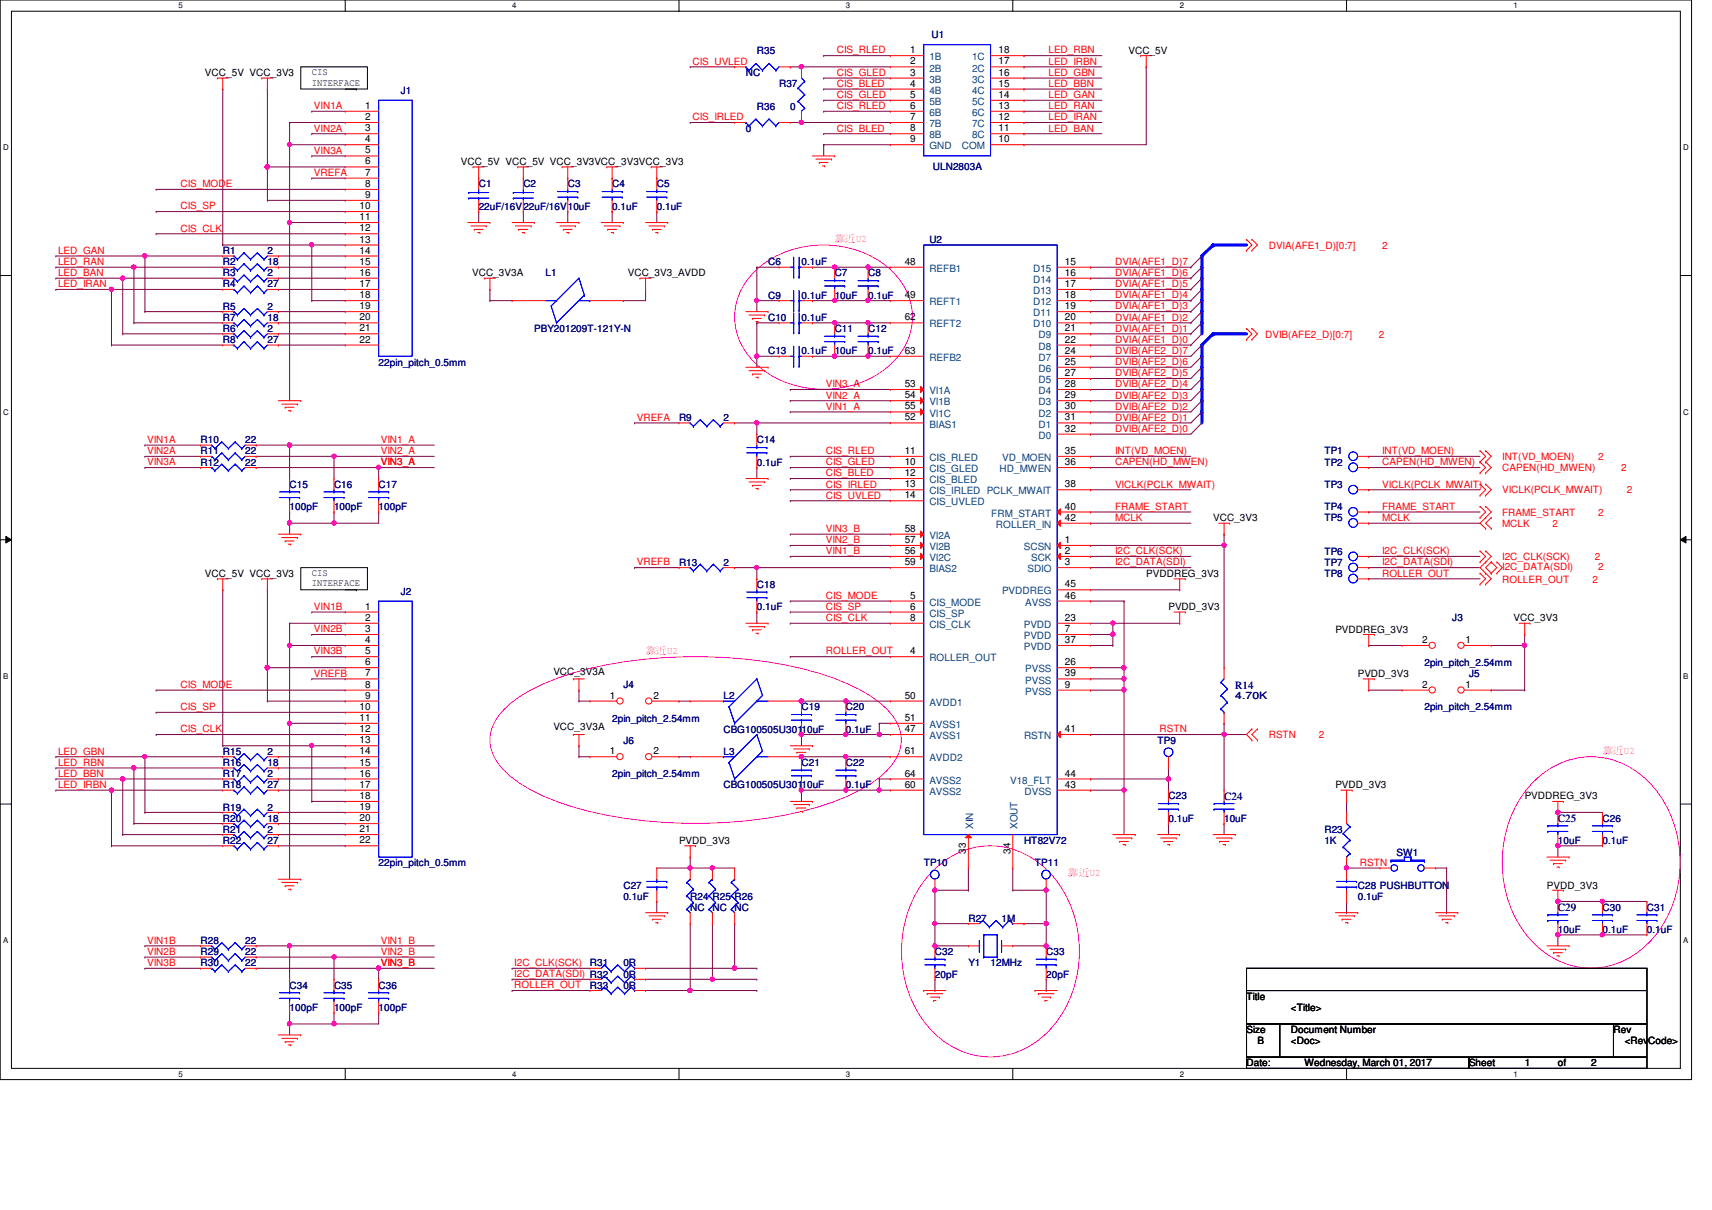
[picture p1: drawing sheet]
<svg xmlns="http://www.w3.org/2000/svg" width="297mm" height="210mm" viewBox="0 0 297 210" stroke-linecap="round" stroke-linejoin="round" font-family="sans-serif">
<defs><g id="words">
<g font-size="1.9" fill="#000080">
<text x="214.3" y="119.5">R14</text>
<text x="212.4" y="138.8">C24</text>
<text x="270.3" y="142.7">C25</text>
<text x="270.3" y="158.1">C29</text>
</g>
<g font-size="1.7" fill="#f00">
<text x="120.1" y="11.2">CIS_UVLED</text>
<text x="145.2" y="9.3">CIS_RLED</text>
<text x="181.9" y="11.2">LED_IRBN</text>
<text x="181.9" y="9.3">LED_RBN</text>
<text x="145.2" y="15.1">CIS_BLED</text>
<text x="145.2" y="13.2">CIS_GLED</text>
<text x="145.2" y="17">CIS_GLED</text>
<text x="181.9" y="17">LED_GAN</text>
<text x="181.9" y="15.1">LED_BBN</text>
<text x="181.9" y="13.2">LED_GBN</text>
<text x="54.5" y="18.9">VIN1A</text>
<text x="54.5" y="22.8">VIN2A</text>
<text x="120.1" y="20.9">CIS_IRLED</text>
<text x="145.2" y="18.9">CIS_RLED</text>
<text x="145.2" y="22.8">CIS_BLED</text>
<text x="181.9" y="18.9">LED_RAN</text>
<text x="181.9" y="22.8">LED_BAN</text>
<text x="181.9" y="20.9">LED_IRAN</text>
<text x="54.5" y="26.7">VIN3A</text>
<text x="31.3" y="32.5">CIS_MODE</text>
<text x="54.5" y="30.5">VREFA</text>
<text x="31.3" y="36.3">CIS_SP</text>
<text x="31.3" y="40.2">CIS_CLK</text>
<text x="10.1" y="46">LED_RAN</text>
<text x="10.1" y="44">LED_GAN</text>
<text x="10.1" y="47.9">LED_BAN</text>
<text x="193.5" y="46">DVIA(AFE1_D)7</text>
<text x="193.5" y="47.9">DVIA(AFE1_D)6</text>
<text x="220.1" y="43.1">DVIA(AFE1_D)[0:7]</text>
<text x="239.8" y="43.1">2</text>
<text x="10.1" y="49.8">LED_IRAN</text>
<text x="193.5" y="49.8">DVIA(AFE1_D)5</text>
<text x="193.5" y="51.8">DVIA(AFE1_D)4</text>
<text x="193.5" y="53.7">DVIA(AFE1_D)3</text>
<text x="193.5" y="55.6">DVIA(AFE1_D)2</text>
<text x="193.5" y="57.5">DVIA(AFE1_D)1</text>
<text x="193.5" y="59.5">DVIA(AFE1_D)0</text>
<text x="219.5" y="58.6">DVIB(AFE2_D)[0:7]</text>
<text x="239.2" y="58.6">2</text>
<text x="193.5" y="61.4">DVIB(AFE2_D)7</text>
<text x="193.5" y="63.3">DVIB(AFE2_D)6</text>
<text x="193.5" y="65.3">DVIB(AFE2_D)5</text>
<text x="143.3" y="67.2">VIN3_A</text>
<text x="143.3" y="69.1">VIN2_A</text>
<text x="143.3" y="71.1">VIN1_A</text>
<text x="193.5" y="67.2">DVIB(AFE2_D)4</text>
<text x="193.5" y="69.1">DVIB(AFE2_D)3</text>
<text x="193.5" y="71.1">DVIB(AFE2_D)2</text>
<text x="25.5" y="76.8">VIN1A</text>
<text x="66.1" y="76.8">VIN1_A</text>
<text x="110.5" y="73">VREFA</text>
<text x="193.5" y="73">DVIB(AFE2_D)1</text>
<text x="193.5" y="74.9">DVIB(AFE2_D)0</text>
<text x="25.5" y="80.7">VIN3A</text>
<text x="25.5" y="78.8">VIN2A</text>
<text x="66.1" y="80.7">VIN3_A</text>
<text x="66.1" y="78.8">VIN2_A</text>
<text x="143.3" y="78.8">CIS_RLED</text>
<text x="143.3" y="80.7">CIS_GLED</text>
<text x="143.3" y="82.6">CIS_BLED</text>
<text x="193.5" y="78.8">INT(VD_MOEN)</text>
<text x="193.5" y="80.7">CAPEN(HD_MWEN)</text>
<text x="239.8" y="78.8">INT(VD_MOEN)</text>
<text x="239.8" y="80.7">CAPEN(HD_MWEN)</text>
<text x="260.6" y="79.8">INT(VD_MOEN)</text>
<text x="260.6" y="81.7">CAPEN(HD_MWEN)</text>
<text x="277.3" y="79.8">2</text>
<text x="281.3" y="81.7">2</text>
<text x="143.3" y="84.6">CIS_IRLED</text>
<text x="143.3" y="86.5">CIS_UVLED</text>
<text x="193.5" y="84.6">VICLK(PCLK_MWAIT)</text>
<text x="193.5" y="88.4">FRAME_START</text>
<text x="239.8" y="84.6">VICLK(PCLK_MWAIT)</text>
<text x="239.8" y="88.4">FRAME_START</text>
<text x="260.6" y="85.6">VICLK(PCLK_MWAIT)</text>
<text x="260.6" y="89.5">FRAME_START</text>
<text x="277.3" y="89.5">2</text>
<text x="282.3" y="85.6">2</text>
<text x="143.3" y="92.3">VIN3_B</text>
<text x="143.3" y="94.2">VIN2_B</text>
<text x="193.5" y="90.4">MCLK</text>
<text x="239.8" y="90.4">MCLK</text>
<text x="260.6" y="91.4">MCLK</text>
<text x="269.4" y="91.4">2</text>
<text x="110.5" y="98.1">VREFB</text>
<text x="143.3" y="96.1">VIN1_B</text>
<text x="193.5" y="96.1">I2C_CLK(SCK)</text>
<text x="193.5" y="98.1">I2C_DATA(SDI)</text>
<text x="239.8" y="96.1">I2C_CLK(SCK)</text>
<text x="239.8" y="98.1">I2C_DATA(SDI)</text>
<text x="239.8" y="100">ROLLER_OUT</text>
<text x="260.6" y="97.2">I2C_CLK(SCK)</text>
<text x="260.6" y="101">ROLLER_OUT</text>
<text x="260.6" y="98.9">I2C_DATA(SDI)</text>
<text x="276.3" y="101">2</text>
<text x="276.7" y="97.2">2</text>
<text x="277.3" y="98.9">2</text>
<text x="54.5" y="105.8">VIN1B</text>
<text x="143.3" y="103.9">CIS_MODE</text>
<text x="143.3" y="105.8">CIS_SP</text>
<text x="143.3" y="107.7">CIS_CLK</text>
<text x="54.5" y="109.7">VIN2B</text>
<text x="54.5" y="113.5">VIN3B</text>
<text x="143.3" y="113.5">ROLLER_OUT</text>
<text x="31.3" y="119.3">CIS_MODE</text>
<text x="54.5" y="117.4">VREFB</text>
<text x="31.3" y="123.2">CIS_SP</text>
<text x="10.1" y="130.9">LED_GBN</text>
<text x="31.3" y="127">CIS_CLK</text>
<text x="201.2" y="127">RSTN</text>
<text x="220.1" y="128.1">RSTN</text>
<text x="228.8" y="128.1">2</text>
<text x="10.1" y="136.7">LED_IRBN</text>
<text x="10.1" y="134.7">LED_BBN</text>
<text x="10.1" y="132.8">LED_RBN</text>
<text x="236" y="150.2">RSTN</text>
<text x="25.5" y="163.7">VIN1B</text>
<text x="25.5" y="165.7">VIN2B</text>
<text x="25.5" y="167.6">VIN3B</text>
<text x="66.1" y="167.6">VIN3_B</text>
<text x="66.1" y="165.7">VIN2_B</text>
<text x="66.1" y="163.7">VIN1_B</text>
<text x="89.2" y="167.6">I2C_CLK(SCK)</text>
<text x="89.2" y="169.5">I2C_DATA(SDI) R32</text>
<text x="89.2" y="171.4">ROLLER_OUT</text>
</g>
<g font-size="1.7" fill="#000080">
<text x="131.3" y="9.4">R35</text>
<text x="161.6" y="6.6">U1</text>
<text x="69.6" y="16.3">J1</text>
<text x="129.4" y="13.2">NC</text>
<text x="135.2" y="15.2">R37</text>
<text x="129.4" y="22.9">0</text>
<text x="131.3" y="19">R36</text>
<text x="137.1" y="19">0</text>
<text x="161.8" y="29.4">ULN2803A</text>
<text x="83.1" y="32.5">C1</text>
<text x="90.8" y="32.5">C2</text>
<text x="98.5" y="32.5">C3</text>
<text x="106.2" y="32.5">C4</text>
<text x="114" y="32.5">C5</text>
<text x="83.1" y="36.4">22uF/16V22uF/16V10uF</text>
<text x="106.2" y="36.4">0.1uF</text>
<text x="114" y="36.4">0.1uF</text>
<text x="38.6" y="44.1">R1</text>
<text x="38.6" y="46">R2</text>
<text x="38.6" y="48">R3</text>
<text x="46.4" y="44.1">2</text>
<text x="46.4" y="46">18</text>
<text x="46.4" y="48">2</text>
<text x="94.7" y="48">L1</text>
<text x="133.3" y="46">C6</text>
<text x="139.1" y="46">0.1uF</text>
<text x="144.8" y="48">C7</text>
<text x="150.6" y="48">C8</text>
<text x="161.2" y="42.2">U2</text>
<text x="38.6" y="49.9">R4</text>
<text x="38.6" y="53.8">R5</text>
<text x="46.4" y="49.9">27</text>
<text x="46.4" y="53.8">2</text>
<text x="133.3" y="51.8">C9</text>
<text x="139.1" y="51.8">0.1uF</text>
<text x="144.8" y="51.8">10uF</text>
<text x="150.6" y="51.8">0.1uF</text>
<text x="38.6" y="55.7">R7</text>
<text x="38.6" y="57.6">R6</text>
<text x="38.6" y="59.5">R8</text>
<text x="46.4" y="55.7">18</text>
<text x="46.4" y="57.6">2</text>
<text x="46.4" y="59.5">27</text>
<text x="92.7" y="57.6">PBY201209T-121Y-N</text>
<text x="133.3" y="55.7">C10</text>
<text x="139.1" y="55.7">0.1uF</text>
<text x="144.8" y="57.6">C11</text>
<text x="150.6" y="57.6">C12</text>
<text x="65.7" y="63.4">22pin_pitch_0.5mm</text>
<text x="133.3" y="61.5">C13</text>
<text x="139.1" y="61.5">0.1uF</text>
<text x="144.8" y="61.5">10uF</text>
<text x="150.6" y="61.5">0.1uF</text>
<text x="34.8" y="76.9">R10</text>
<text x="42.5" y="76.9">22</text>
<text x="117.8" y="73.1">R9</text>
<text x="125.5" y="73.1">2</text>
<text x="131.3" y="76.9">C14</text>
<text x="34.8" y="78.8">R11</text>
<text x="34.8" y="80.8">R12</text>
<text x="42.5" y="78.8">22</text>
<text x="42.5" y="80.8">22</text>
<text x="131.3" y="80.8">0.1uF</text>
<text x="229.8" y="78.8">TP1</text>
<text x="229.8" y="80.8">TP2</text>
<text x="50.2" y="84.6">C15</text>
<text x="50.2" y="88.5">100pF</text>
<text x="58" y="84.6">C16</text>
<text x="58" y="88.5">100pF</text>
<text x="65.7" y="84.6">C17</text>
<text x="65.7" y="88.5">100pF</text>
<text x="229.8" y="84.6">TP3</text>
<text x="229.8" y="88.5">TP4</text>
<text x="229.8" y="90.4">TP5</text>
<text x="117.8" y="98.1">R13</text>
<text x="125.5" y="98.1">2</text>
<text x="229.8" y="98.1">TP7</text>
<text x="229.8" y="96.2">TP6</text>
<text x="229.8" y="100.1">TP8</text>
<text x="69.6" y="103.2">J2</text>
<text x="131.3" y="102">C18</text>
<text x="131.3" y="105.9">0.1uF</text>
<text x="252" y="107.8">J3</text>
<text x="108.2" y="119.4">J4</text>
<text x="247.1" y="115.5">2pin_pitch_2.54mm</text>
<text x="254.9" y="117.4">J5</text>
<text x="106.2" y="125.2">2pin_pitch_2.54mm</text>
<text x="125.5" y="121.3">L2</text>
<text x="139.1" y="123.2">C19</text>
<text x="146.8" y="123.2">C20</text>
<text x="214.3" y="121.3">4.70K</text>
<text x="247.1" y="123.2">2pin_pitch_2.54mm</text>
<text x="38.6" y="131">R15</text>
<text x="46.4" y="131">2</text>
<text x="108.2" y="129">J6</text>
<text x="125.5" y="131">L3</text>
<text x="125.5" y="127.1">CBG100505U30110uF</text>
<text x="146.8" y="127.1">0.1uF</text>
<text x="200.8" y="129">TP9</text>
<text x="38.6" y="132.9">R16</text>
<text x="38.6" y="134.8">R17</text>
<text x="38.6" y="136.7">R18</text>
<text x="46.4" y="132.9">18</text>
<text x="46.4" y="134.8">2</text>
<text x="46.4" y="136.7">27</text>
<text x="106.2" y="134.8">2pin_pitch_2.54mm</text>
<text x="125.5" y="136.7">CBG100505U30110uF</text>
<text x="139.1" y="132.9">C21</text>
<text x="146.8" y="132.9">C22</text>
<text x="146.8" y="136.7">0.1uF</text>
<text x="38.6" y="142.5">R20</text>
<text x="38.6" y="140.6">R19</text>
<text x="46.4" y="142.5">18</text>
<text x="46.4" y="140.6">2</text>
<text x="202.7" y="138.7">C23</text>
<text x="202.7" y="142.5">0.1uF</text>
<text x="212.4" y="142.5">10uF</text>
<text x="278" y="142.5">C26</text>
<text x="38.6" y="144.5">R21</text>
<text x="38.6" y="146.4">R22</text>
<text x="46.4" y="144.5">2</text>
<text x="46.4" y="146.4">27</text>
<text x="177.7" y="146.4">HT82V72</text>
<text x="229.8" y="144.5">R23</text>
<text x="229.8" y="146.4">1K</text>
<text x="242.3" y="148.5">SW1</text>
<text x="270.3" y="146.4">10uF</text>
<text x="278" y="146.4">0.1uF</text>
<text x="65.7" y="150.3">22pin_pitch_0.5mm</text>
<text x="108.2" y="154.1">C27</text>
<text x="160.3" y="150.3">TP10</text>
<text x="179.6" y="150.3">TP11</text>
<text x="235.6" y="154.1">C28 PUSHBUTTON</text>
<text x="108.2" y="156">0.1uF</text>
<text x="119.8" y="156">R24 R25 R26</text>
<text x="119.8" y="158">NC</text>
<text x="123.6" y="158">NC</text>
<text x="127.5" y="158">NC</text>
<text x="168" y="159.9">R27</text>
<text x="173.8" y="159.9">1M</text>
<text x="235.6" y="156">0.1uF</text>
<text x="270.3" y="161.8">10uF</text>
<text x="278" y="158">C30</text>
<text x="278" y="161.8">0.1uF</text>
<text x="285.7" y="158">C31</text>
<text x="285.7" y="161.8">0.1uF</text>
<text x="34.8" y="163.8">R28</text>
<text x="34.8" y="165.7">R29</text>
<text x="34.8" y="167.6">R30</text>
<text x="42.5" y="163.8">22</text>
<text x="42.5" y="165.7">22</text>
<text x="42.5" y="167.6">22</text>
<text x="102.4" y="167.6">R31</text>
<text x="108.2" y="167.6">0R</text>
<text x="162.2" y="165.7">C32</text>
<text x="168" y="167.6">Y1</text>
<text x="171.9" y="167.6">12MHz</text>
<text x="181.5" y="165.7">C33</text>
<text x="50.2" y="171.5">C34</text>
<text x="58" y="171.5">C35</text>
<text x="65.7" y="171.5">C36</text>
<text x="102.4" y="171.5">R33</text>
<text x="108.2" y="169.6">0R</text>
<text x="108.2" y="171.5">0R</text>
<text x="162.2" y="169.6">20pF</text>
<text x="181.5" y="169.6">20pF</text>
<text x="50.2" y="175.3">100pF</text>
<text x="58" y="175.3">100pF</text>
<text x="65.7" y="175.3">100pF</text>
</g>
<g font-size="1.7">
<text x="157.9" y="9.2">1</text>
<text x="157.9" y="11.2">2</text>
<text x="173.2" y="9.2">18</text>
<text x="173.2" y="11.2">17</text>
<text x="195.8" y="9.4">VCC_5V</text>
<text x="35.6" y="13.2">VCC_5V VCC_3V3</text>
<text x="54.1" y="13">CIS</text>
<text x="54.1" y="14.9">INTERFACE</text>
<text x="157.9" y="13.1">3</text>
<text x="157.9" y="15">4</text>
<text x="157.9" y="17">5</text>
<text x="173.2" y="13.1">16</text>
<text x="173.2" y="15">15</text>
<text x="173.2" y="17">14</text>
<text x="63.4" y="18.9">1</text>
<text x="63.4" y="20.8">2</text>
<text x="63.4" y="22.8">3</text>
<text x="157.9" y="18.9">6</text>
<text x="157.9" y="20.8">7</text>
<text x="157.9" y="22.8">8</text>
<text x="173.2" y="18.9">13</text>
<text x="173.2" y="20.8">12</text>
<text x="173.2" y="22.8">11</text>
<text x="63.4" y="24.7">4</text>
<text x="63.4" y="26.6">5</text>
<text x="63.4" y="28.5">6</text>
<text x="80" y="28.7">VCC_5V VCC_5V VCC_3V3VCC_3V3VCC_3V3</text>
<text x="157.9" y="24.7">9</text>
<text x="173.2" y="24.7">10</text>
<text x="63.4" y="30.5">7</text>
<text x="63.4" y="32.4">8</text>
<text x="63.4" y="34.3">9</text>
<text x="62.4" y="36.3">10</text>
<text x="62.4" y="38.2">11</text>
<text x="62.4" y="40.1">12</text>
<text x="62.4" y="42.1">13</text>
<text x="62.4" y="44">14</text>
<text x="62.4" y="45.9">15</text>
<text x="62.4" y="47.8">16</text>
<text x="81.9" y="48">VCC_3V3A</text>
<text x="108.9" y="48">VCC_3V3_AVDD</text>
<text x="157" y="45.9">48</text>
<text x="184.8" y="45.9">15</text>
<text x="184.8" y="47.8">16</text>
<text x="62.4" y="49.8">17</text>
<text x="62.4" y="51.7">18</text>
<text x="62.4" y="53.6">19</text>
<text x="157" y="51.7">49</text>
<text x="184.8" y="49.8">17</text>
<text x="184.8" y="51.7">18</text>
<text x="184.8" y="53.6">19</text>
<text x="62.4" y="55.6">20</text>
<text x="62.4" y="57.5">21</text>
<text x="62.4" y="59.4">22</text>
<text x="157" y="55.6">62</text>
<text x="184.8" y="55.6">20</text>
<text x="184.8" y="57.5">21</text>
<text x="184.8" y="59.4">22</text>
<text x="157" y="61.4">63</text>
<text x="184.8" y="61.4">24</text>
<text x="184.8" y="63.3">25</text>
<text x="184.8" y="65.2">27</text>
<text x="157" y="67.1">53</text>
<text x="157" y="69.1">54</text>
<text x="157" y="71">55</text>
<text x="184.8" y="67.1">28</text>
<text x="184.8" y="69.1">29</text>
<text x="184.8" y="71">30</text>
<text x="157" y="72.9">52</text>
<text x="184.8" y="72.9">31</text>
<text x="184.8" y="74.9">32</text>
<text x="157" y="80.7">10</text>
<text x="157" y="78.7">11</text>
<text x="157" y="82.6">12</text>
<text x="184.8" y="78.7">35</text>
<text x="184.8" y="80.7">36</text>
<text x="157" y="84.5">13</text>
<text x="157" y="86.4">14</text>
<text x="184.8" y="84.5">38</text>
<text x="184.8" y="88.4">40</text>
<text x="157" y="94.2">57</text>
<text x="157" y="92.2">58</text>
<text x="184.8" y="94.2">1</text>
<text x="184.8" y="90.3">42</text>
<text x="210.5" y="90.4">VCC_3V3</text>
<text x="35.6" y="100.1">VCC_5V VCC_3V3</text>
<text x="54.1" y="99.9">CIS</text>
<text x="54.1" y="101.7">INTERFACE</text>
<text x="157" y="96.1">56</text>
<text x="157" y="98">59</text>
<text x="184.8" y="96.1">2</text>
<text x="184.8" y="98">3</text>
<text x="184.8" y="101.9">45</text>
<text x="198.9" y="100.1">PVDDREG_3V3</text>
<text x="63.4" y="105.7">1</text>
<text x="63.4" y="107.7">2</text>
<text x="157.9" y="103.8">5</text>
<text x="157.9" y="105.7">6</text>
<text x="157.9" y="107.7">8</text>
<text x="184.8" y="107.7">23</text>
<text x="184.8" y="103.8">46</text>
<text x="202.7" y="105.9">PVDD_3V3</text>
<text x="262.6" y="107.8">VCC_3V3</text>
<text x="63.4" y="109.6">3</text>
<text x="63.4" y="111.5">4</text>
<text x="63.4" y="113.5">5</text>
<text x="157.9" y="113.5">4</text>
<text x="184.8" y="109.6">7</text>
<text x="184.8" y="111.5">37</text>
<text x="231.7" y="109.7">PVDDREG_3V3</text>
<text x="246.8" y="111.5">2</text>
<text x="254.3" y="111.5">1</text>
<text x="63.4" y="115.4">6</text>
<text x="63.4" y="117.3">7</text>
<text x="63.4" y="119.3">8</text>
<text x="96" y="117.1">VCC_3V3A</text>
<text x="184.8" y="119.3">9</text>
<text x="184.8" y="115.4">26</text>
<text x="184.8" y="117.3">39</text>
<text x="235.6" y="117.4">PVDD_3V3</text>
<text x="246.8" y="119.3">2</text>
<text x="254.3" y="119.3">1</text>
<text x="62.4" y="123.1">10</text>
<text x="62.4" y="125.1">11</text>
<text x="63.4" y="121.2">9</text>
<text x="105.8" y="121.2">1</text>
<text x="113.4" y="121.2">2</text>
<text x="157" y="121.2">50</text>
<text x="157" y="125.1">51</text>
<text x="62.4" y="127">12</text>
<text x="62.4" y="128.9">13</text>
<text x="62.4" y="130.9">14</text>
<text x="96" y="126.7">VCC_3V3A</text>
<text x="105.8" y="130.9">1</text>
<text x="113.4" y="130.9">2</text>
<text x="157" y="127">47</text>
<text x="157" y="130.9">61</text>
<text x="184.8" y="127">41</text>
<text x="62.4" y="132.8">15</text>
<text x="62.4" y="134.7">16</text>
<text x="62.4" y="136.7">17</text>
<text x="157" y="136.7">60</text>
<text x="157" y="134.7">64</text>
<text x="184.8" y="136.7">43</text>
<text x="184.8" y="134.7">44</text>
<text x="231.7" y="136.7">PVDD_3V3</text>
<text x="62.4" y="138.6">18</text>
<text x="62.4" y="140.5">19</text>
<text x="62.4" y="142.5">20</text>
<text x="264.5" y="138.7">PVDDREG_3V3</text>
<text x="62.4" y="144.4">21</text>
<text x="62.4" y="146.3">22</text>
<text x="117.8" y="146.4">PVDD_3V3</text>
<text x="167.6" y="148.1" transform="rotate(-90 167.6 148.1)">33</text>
<text x="175.3" y="148.1" transform="rotate(-90 175.3 148.1)">34</text>
<text x="268.4" y="154.1">PVDD_3V3</text>
<text x="216.3" y="173.4">Title</text>
<text x="216.3" y="179.2">Size</text>
<text x="224" y="175.3">&lt;Title&gt;</text>
<text x="224" y="179.2">Document Number</text>
<text x="279.9" y="179.2">Rev</text>
<text x="216.3" y="185">Date:</text>
<text x="218.2" y="181.1">B</text>
<text x="224" y="181.1">&lt;Doc&gt;</text>
<text x="226.3" y="185">Wednesday, March 01, 2017</text>
<text x="254.9" y="185">Sheet</text>
<text x="264.5" y="185">1</text>
<text x="270.3" y="185">of</text>
<text x="276.1" y="185">2</text>
<text x="281.9" y="181.1">&lt;RevCode&gt;</text>
</g>
<g font-size="1.7" fill="#004080">
<text x="161.2" y="10.5">1B</text>
<text x="168.7" y="10.5">1C</text>
<text x="161.2" y="12.4">2B</text>
<text x="161.2" y="14.4">3B</text>
<text x="161.2" y="16.3">4B</text>
<text x="168.7" y="12.4">2C</text>
<text x="168.7" y="14.4">3C</text>
<text x="168.7" y="16.3">4C</text>
<text x="161.2" y="18.2">5B</text>
<text x="161.2" y="20.1">6B</text>
<text x="161.2" y="22.1">7B</text>
<text x="168.7" y="18.2">5C</text>
<text x="168.7" y="20.1">6C</text>
<text x="168.7" y="22.1">7C</text>
<text x="161.2" y="24">8B</text>
<text x="161.2" y="25.9">GND</text>
<text x="166.9" y="25.9">COM</text>
<text x="168.7" y="24">8C</text>
<text x="161.2" y="47.2">REFB1</text>
<text x="179.2" y="47.2">D15</text>
<text x="161.2" y="53">REFT1</text>
<text x="179.2" y="49.1">D14</text>
<text x="179.2" y="51">D13</text>
<text x="179.2" y="53">D12</text>
<text x="161.2" y="56.8">REFT2</text>
<text x="179.2" y="54.9">D11</text>
<text x="179.2" y="56.8">D10</text>
<text x="180.2" y="58.7">D9</text>
<text x="161.2" y="62.6">REFB2</text>
<text x="180.2" y="60.7">D8</text>
<text x="180.2" y="62.6">D7</text>
<text x="180.2" y="64.5">D6</text>
<text x="161.2" y="68.4">VI1A</text>
<text x="161.2" y="70.3">VI1B</text>
<text x="180.2" y="66.5">D5</text>
<text x="180.2" y="68.4">D4</text>
<text x="180.2" y="70.3">D3</text>
<text x="161.2" y="74.2">BIAS1</text>
<text x="161.2" y="72.3">VI1C</text>
<text x="180.2" y="72.3">D2</text>
<text x="180.2" y="74.2">D1</text>
<text x="180.2" y="76.1">D0</text>
<text x="161.2" y="81.9">CIS_GLED</text>
<text x="161.2" y="80">CIS_RLED</text>
<text x="161.2" y="83.8">CIS_BLED</text>
<text x="173.4" y="81.9">HD_MWEN</text>
<text x="173.9" y="80">VD_MOEN</text>
<text x="161.2" y="85.8">CIS_IRLED PCLK_MWAIT</text>
<text x="161.2" y="87.7">CIS_UVLED</text>
<text x="172" y="89.6">FRM_START</text>
<text x="161.2" y="95.4">VI2B</text>
<text x="161.2" y="93.5">VI2A</text>
<text x="172.8" y="91.6">ROLLER_IN</text>
<text x="177.6" y="95.4">SCSN</text>
<text x="161.2" y="97.3">VI2C</text>
<text x="161.2" y="99.3">BIAS2</text>
<text x="178.3" y="99.3">SDIO</text>
<text x="178.9" y="97.3">SCK</text>
<text x="161.2" y="105.1">CIS_MODE</text>
<text x="161.2" y="107">CIS_SP</text>
<text x="173.9" y="103.1">PVDDREG</text>
<text x="177.9" y="105.1">AVSS</text>
<text x="161.2" y="108.9">CIS_CLK</text>
<text x="177.6" y="110.9">PVDD</text>
<text x="177.6" y="108.9">PVDD</text>
<text x="177.6" y="112.8">PVDD</text>
<text x="161.2" y="114.7">ROLLER_OUT</text>
<text x="177.9" y="116.6">PVSS</text>
<text x="177.9" y="118.6">PVSS</text>
<text x="161.2" y="122.4">AVDD1</text>
<text x="177.9" y="120.5">PVSS</text>
<text x="161.2" y="128.2">AVSS1</text>
<text x="161.2" y="126.3">AVSS1</text>
<text x="177.7" y="128.2">RSTN</text>
<text x="161.2" y="137.9">AVSS2</text>
<text x="161.2" y="132.1">AVDD2</text>
<text x="161.2" y="135.9">AVSS2</text>
<text x="175.3" y="135.9">V18_FLT</text>
<text x="177.8" y="137.9">DVSS</text>
<text x="168.8" y="143.8" transform="rotate(-90 168.8 143.8)">XIN</text>
<text x="176.5" y="143.8" transform="rotate(-90 176.5 143.8)">XOUT</text>
</g>
<g font-size="1.7" fill="#f0f">
<text x="144.8" y="42">靠靠U2</text>
<text x="112" y="113.4">靠靠U2</text>
<text x="278" y="130.8">靠靠U2</text>
<text x="185.4" y="152">靠靠U2</text>
</g>
<g font-size="1.4">
<text x="30.9" y="1.4">5</text>
<text x="88.9" y="1.4">4</text>
<text x="146.8" y="1.4">3</text>
<text x="204.7" y="1.4">2</text>
<text x="262.6" y="1.4">1</text>
<text x=".5" y="26.1">D</text>
<text x="292.1" y="26.1">D</text>
<text x=".5" y="71.9">C</text>
<text x="292.1" y="71.9">C</text>
<text x=".5" y="117.8">B</text>
<text x="292.1" y="117.8">B</text>
<text x=".5" y="163.6">A</text>
<text x="292.1" y="163.6">A</text>
<text x="30.9" y="186.8">5</text>
<text x="88.9" y="186.8">4</text>
<text x="146.8" y="186.8">3</text>
<text x="204.7" y="186.8">2</text>
<text x="262.6" y="186.8">1</text>
</g>
</g></defs>
<path d="M0 0h293.5v187.3h-293.5zM2 1.9h289.5v183.4h-289.5z" fill="none" stroke="#000" stroke-width=".17"/>
<g fill="#fff">
<path d="M30.9 .2h.8v1.5h-.8z"/>
<path d="M30.9 185.5h.8v1.6h-.8z"/>
</g>
<path d="M59.9 0v1.9M59.9 185.3v2" fill="none" stroke="#000" stroke-width=".17"/>
<g fill="#fff">
<path d="M88.9 .2h.7v1.5h-.7z"/>
<path d="M88.9 185.5h.7v1.6h-.7z"/>
</g>
<path d="M117.8 0v1.9M117.8 185.3v2" fill="none" stroke="#000" stroke-width=".17"/>
<g fill="#fff">
<path d="M146.8 .2h.7v1.5h-.7z"/>
<path d="M146.8 185.5h.7v1.6h-.7z"/>
</g>
<path d="M175.7 0v1.9M175.7 185.3v2" fill="none" stroke="#000" stroke-width=".17"/>
<g fill="#fff">
<path d="M204.7 .2h.7v1.5h-.7z"/>
<path d="M204.7 185.5h.7v1.6h-.7z"/>
</g>
<path d="M233.6 0v1.9M233.6 185.3v2" fill="none" stroke="#000" stroke-width=".17"/>
<g fill="#fff">
<path d="M262.6 .2h.8v1.5h-.8z"/>
<path d="M262.6 185.5h.8v1.6h-.8z"/>
<path d="M.5 24.8h1v1.6h-1z"/>
<path d="M292.1 24.8h.9v1.6h-.9z"/>
<path d="M.5 70.7h1v1.5h-1z"/>
<path d="M292.1 70.7h.9v1.5h-.9z"/>
</g>
<path d="M0 47.8h2M291.5 47.8h2" fill="none" stroke="#000" stroke-width=".17"/>
<g fill="#fff">
<path d="M.5 116.5h.9v1.6h-.9z"/>
<path d="M292.1 116.5h.8v1.6h-.8z"/>
</g>
<path d="M0 93.6h2M1 93l1 .6-1 .6zM291.5 93.6l1-.6v1.2zM291.5 93.6h2" fill="none" stroke="#000" stroke-width=".17"/>
<path d="M1 93l1 .6-1 .6zM291.5 93.6l1-.6v1.2z" fill="#000"/>
<g fill="#fff">
<path d="M.5 162.4h.9v1.5h-.9z"/>
<path d="M292.1 162.4h.8v1.5h-.8z"/>
</g>
<path d="M52.2 11.6h11.6v3.9h-11.6zM59.9 15.5h1.9M61.8 15.5h.1M52.2 98.5h11.6v3.8h-11.6zM59.9 102.3h1.9M61.8 102.3h.1M0 139.5h2M291.5 139.5h2" fill="none" stroke="#000" stroke-width=".17"/>
<path d="M130.4 47.6a17.6 17.6 0 0 1 18.8-4 13.1 13.1 0 0 1 9 10 11.7 11.7 0 0 1-6.2 11.5 18 18 0 0 1-20.6-1.7 10.8 10.8 0 0 1-1-15.8zM87.6 123a29.7 29.7 0 0 1 12.9-6.5 82 82 0 0 1 40.4 0 29.8 29.8 0 0 1 12.9 6.5 7.1 7.1 0 0 1 2.2 7.6 12.9 12.9 0 0 1-5.9 6 49.6 49.6 0 0 1-18.6 5.6 80.5 80.5 0 0 1-33.1-2.5 28.1 28.1 0 0 1-10.8-6 7.1 7.1 0 0 1-2.2-7.6l.5-1.1zM265.7 136.1a13.7 13.7 0 0 1 20.8 0 20.7 20.7 0 0 1 0 27 13.7 13.7 0 0 1-20.8 0 20.8 20.8 0 0 1 0-27zM161.4 151.5a13.7 13.7 0 0 1 20.8 0 20.7 20.7 0 0 1 0 27 13.7 13.7 0 0 1-20.8 0 20.7 20.7 0 0 1 0-27z" fill="none" stroke="#f0f" stroke-width=".17"/>
<path d="M270.3 140.9h.1M270.3 140.9h7.7" fill="none" stroke="#800040" stroke-width=".17"/>
<circle cx="270.3" cy="140.9" r=".37" fill="#f0f"/>
<circle cx="270.3" cy="140.9" r=".37" fill="none" stroke="#f0f" stroke-width=".17"/>
<path d="M270.3 146.7h.1M270.3 146.7h7.7" fill="none" stroke="#800040" stroke-width=".17"/>
<circle cx="270.3" cy="146.7" r=".37" fill="#f0f"/>
<circle cx="270.3" cy="146.7" r=".37" fill="none" stroke="#f0f" stroke-width=".17"/>
<path d="M25.1 44.4h.1M25.1 44.4h13.5M44.4 81.1h.1M44.4 81.1h21.3M44.4 168h.1M44.4 164.1h.1M44.4 166h.1M44.4 168h21.3M44.4 164.1h5.8M44.4 166h13.6" fill="none" stroke="#800040" stroke-width=".17"/>
<circle cx="25.1" cy="44.4" r=".37" fill="#f0f"/>
<circle cx="25.1" cy="44.4" r=".37" fill="none" stroke="#f0f" stroke-width=".17"/>
<path d="M23.2 46.4h.1M23.2 46.4h15.4M23.2 46.4v9.6M25.1 44.4h.1M25.1 54.1h.1M25.1 44.4v9.7M25.1 54.1h13.5" fill="none" stroke="#800040" stroke-width=".17"/>
<circle cx="23.2" cy="46.3" r=".37" fill="#f0f"/>
<circle cx="23.2" cy="46.3" r=".37" fill="none" stroke="#f0f" stroke-width=".17"/>
<g fill="none" stroke="#800040" stroke-width=".17">
<path d="M27.1 36.7h.1M27.1 36.7h32.8M19.3 59.9h.1M19.3 50.2h.1M19.3 59.9h19.3M19.3 50.2h19.3M19.3 50.2v9.7M21.3 48.3h.1M21.3 57.9h.1M21.3 48.3h17.3M21.3 48.3v9.6M21.3 57.9h17.3"/>
<path d="M23.2 56h.1M23.2 56h15.4M25.1 131.3h.1M25.1 131.3h13.5M25.1 131.3v9.6M25.1 140.9h.1M25.1 140.9h13.5"/>
</g>
<circle cx="25.1" cy="131.2" r=".37" fill="#f0f"/>
<circle cx="25.1" cy="131.2" r=".37" fill="none" stroke="#f0f" stroke-width=".17"/>
<path d="M21.3 135.1h.1M21.3 135.1v9.7" fill="none" stroke="#800040" stroke-width=".17"/>
<circle cx="21.3" cy="135.1" r=".38" fill="#f0f"/>
<circle cx="21.3" cy="135.1" r=".38" fill="none" stroke="#f0f" stroke-width=".17"/>
<path d="M23.2 133.2h.1M23.2 133.2v9.7M21.3 144.8h.1M21.3 144.8h17.3" fill="none" stroke="#800040" stroke-width=".17"/>
<circle cx="23.2" cy="133.2" r=".37" fill="#f0f"/>
<circle cx="23.2" cy="133.2" r=".37" fill="none" stroke="#f0f" stroke-width=".17"/>
<path d="M19.3 137.1h.1M19.3 137.1v9.6M27.1 123.6h.1M27.1 127.4h.1M27.1 123.6h32.8M27.1 127.4h32.8M23.2 142.9h.1M23.2 142.9h15.4" fill="none" stroke="#800040" stroke-width=".17"/>
<circle cx="19.4" cy="137" r=".37" fill="#f0f"/>
<circle cx="19.4" cy="137" r=".37" fill="none" stroke="#f0f" stroke-width=".17"/>
<g fill="none" stroke="#800040" stroke-width=".17">
<path d="M142.9 25.1h.1M142.9 25.1v2M142.9 25.1h11.6M27.1 40.6h.1M27.1 40.6h32.8M50.2 90.8h.1M50.2 90.8v1.9M50.2 90.8h7.8M65.7 88.8h.1M65.7 88.8v2M19.3 137.1h.1M19.3 137.1h19.3"/>
<path d="M21.3 135.1h.1M21.3 135.1h17.3M23.2 133.2h.1M23.2 133.2h15.4M50.2 125.5h.1M50.2 125.5v27M19.3 146.7h.1M19.3 146.7h19.3"/>
</g>
<circle cx="50.2" cy="90.7" r=".38" fill="#f0f"/>
<circle cx="50.2" cy="90.7" r=".38" fill="none" stroke="#f0f" stroke-width=".17"/>
<path d="M50.2 88.8h.1M50.2 88.8v2M58 88.8h.1M58 90.8h.1M58 88.8v2M58 90.8h7.7" fill="none" stroke="#800040" stroke-width=".17"/>
<circle cx="58" cy="90.7" r=".38" fill="#f0f"/>
<circle cx="58" cy="90.7" r=".38" fill="none" stroke="#f0f" stroke-width=".17"/>
<path d="M9.7 46.4h.1M9.7 44.4h.1M9.7 50.2h.1M9.7 46.4h13.5M9.7 44.4h15.4M9.7 50.2h9.6M25.1 77.2h.1M25.1 77.2h9.7" fill="none" stroke="#800040" stroke-width=".17"/>
<circle cx="19.4" cy="50.2" r=".37" fill="#f0f"/>
<circle cx="19.4" cy="50.2" r=".37" fill="none" stroke="#f0f" stroke-width=".17"/>
<path d="M9.7 48.3h.1M9.7 48.3h11.6" fill="none" stroke="#800040" stroke-width=".17"/>
<circle cx="21.3" cy="48.3" r=".38" fill="#f0f"/>
<circle cx="21.3" cy="48.3" r=".38" fill="none" stroke="#f0f" stroke-width=".17"/>
<g fill="none" stroke="#800040" stroke-width=".17">
<path d="M177.7 11.6h.1M177.7 9.7h.1M177.7 17.4h.1M177.7 15.5h.1M177.7 13.5h.1M177.7 19.3h.1M177.7 11.6h13.5M177.7 9.7h13.5M177.7 17.4h13.5M177.7 15.5h13.5M177.7 13.5h13.5M177.7 19.3h13.5"/>
<path d="M177.7 23.2h.1M177.7 21.3h.1M177.7 23.2h13.5M177.7 21.3h13.5M25.1 81.1h.1M25.1 81.1h9.7M9.7 131.3h.1M9.7 137.1h.1M9.7 135.1h.1M9.7 133.2h.1M9.7 131.3h15.4M9.7 137.1h9.6"/>
<path d="M9.7 135.1h11.6M9.7 133.2h13.5M58 177.6h.1M58 177.6h7.7"/>
</g>
<circle cx="58" cy="177.6" r=".38" fill="#f0f"/>
<circle cx="58" cy="177.6" r=".38" fill="none" stroke="#f0f" stroke-width=".17"/>
<path d="M50.2 38.6h.1M50.2 38.6v30.9M25.1 164.1h.1M25.1 164.1h9.7M50.2 177.6h.1M50.2 177.6v1.9M50.2 177.6h7.8" fill="none" stroke="#800040" stroke-width=".17"/>
<circle cx="50.2" cy="177.6" r=".38" fill="#f0f"/>
<circle cx="50.2" cy="177.6" r=".38" fill="none" stroke="#f0f" stroke-width=".17"/>
<g fill="none" stroke="#800040" stroke-width=".17">
<path d="M46.4 15.5h.1M46.4 15.5v19.3M54.1 19.3h.1M54.1 19.3h5.8M46.4 34.8h.1M46.4 29h.1M46.4 34.8h13.5M54.1 30.9h.1M54.1 27.1h.1M54.1 23.2h.1M54.1 30.9h5.8M54.1 27.1h5.8"/>
<path d="M54.1 23.2h5.8M83.1 36.7h.1M83.1 36.7v1.9M90.8 36.7h.1M90.8 36.7v1.9M98.5 36.7h.1M98.5 36.7v1.9M106.2 36.7h.1M106.2 36.7v1.9M114 36.7h.1M114 36.7v1.9M85 50.2h.1"/>
<path d="M85 52.2h.1M85 52.2h3.9M85 50.2v2M108.2 52.2h.1M112 50.2h.1M112 50.2v2h-3.8M270.3 146.7h.1M270.3 146.7v2M25.1 166h.1M25.1 168h.1M25.1 166h9.7M25.1 168h9.7"/>
<path d="M50.2 175.7h.1M50.2 175.7v1.9M58 175.7h.1M58 175.7v1.9"/>
</g>
<circle cx="46.4" cy="29" r=".38" fill="#f0f"/>
<circle cx="46.4" cy="29" r=".38" fill="none" stroke="#f0f" stroke-width=".17"/>
<path d="M46.4 29h.1M46.4 29h13.5" fill="none" stroke="#800040" stroke-width=".17"/>
<circle cx="46.4" cy="29" r=".38" fill="#f0f"/>
<circle cx="46.4" cy="29" r=".38" fill="none" stroke="#f0f" stroke-width=".17"/>
<path d="M50.2 25.1h.1M50.2 25.1h9.7M44.4 79.2h.1M44.4 77.2h.1M44.4 79.2h13.6M44.4 77.2h5.8M65.7 81.1h.1M65.7 81.1h9.6" fill="none" stroke="#800040" stroke-width=".17"/>
<circle cx="50.2" cy="25.1" r=".37" fill="#f0f"/>
<circle cx="50.2" cy="25.1" r=".37" fill="none" stroke="#f0f" stroke-width=".17"/>
<path d="M50.2 21.3h.1M50.2 38.6h.1M50.2 21.3v3.8M50.2 21.3h9.7M50.2 38.6h9.7M58 79.2h.1M58 79.2h17.3" fill="none" stroke="#800040" stroke-width=".17"/>
<circle cx="50.2" cy="38.6" r=".38" fill="#f0f"/>
<circle cx="50.2" cy="38.6" r=".38" fill="none" stroke="#f0f" stroke-width=".17"/>
<path d="M50.2 25.1h.1M50.2 25.1v13.5M54.1 42.5h.1M54.1 42.5h5.8" fill="none" stroke="#800040" stroke-width=".17"/>
<circle cx="54.1" cy="42.5" r=".38" fill="#f0f"/>
<circle cx="54.1" cy="42.5" r=".38" fill="none" stroke="#f0f" stroke-width=".17"/>
<g fill="none" stroke="#800040" stroke-width=".17">
<path d="M38.6 15.5h.1M38.6 15.5v27M38.6 42.5h.1M38.6 42.5h15.5M48.3 56h.1M48.3 54.1h.1M48.3 59.9h.1M48.3 57.9h.1M48.3 56h11.6M48.3 54.1h11.6M48.3 59.9h11.6M48.3 57.9h11.6"/>
<path d="M54.1 42.5h.1M54.1 52.2h.1M54.1 42.5v9.7M54.1 52.2h5.8M46.4 102.3h.1M46.4 115.8h.1M46.4 102.3v13.5M46.4 115.8h13.5M54.1 110.1h.1M54.1 106.2h.1M54.1 117.8h.1M54.1 113.9h.1"/>
<path d="M54.1 110.1h5.8M54.1 106.2h5.8M54.1 117.8h5.8M54.1 113.9h5.8"/>
</g>
<circle cx="46.4" cy="115.8" r=".38" fill="#f0f"/>
<circle cx="46.4" cy="115.8" r=".38" fill="none" stroke="#f0f" stroke-width=".17"/>
<path d="M46.4 115.8h.1M46.4 115.8v5.8" fill="none" stroke="#800040" stroke-width=".17"/>
<circle cx="46.4" cy="115.8" r=".38" fill="#f0f"/>
<circle cx="46.4" cy="115.8" r=".38" fill="none" stroke="#f0f" stroke-width=".17"/>
<path d="M50.2 108.1h.1M50.2 112h.1M50.2 108.1h9.7M50.2 112v13.5M50.2 112h9.7M46.4 121.6h.1M46.4 121.6h13.5" fill="none" stroke="#800040" stroke-width=".17"/>
<circle cx="50.2" cy="111.9" r=".37" fill="#f0f"/>
<circle cx="50.2" cy="111.9" r=".37" fill="none" stroke="#f0f" stroke-width=".17"/>
<path d="M50.2 108.1h.1M50.2 108.1v3.9M50.2 125.5h.1M50.2 125.5h9.7" fill="none" stroke="#800040" stroke-width=".17"/>
<circle cx="50.2" cy="125.5" r=".38" fill="#f0f"/>
<circle cx="50.2" cy="125.5" r=".38" fill="none" stroke="#f0f" stroke-width=".17"/>
<path d="M54.1 129.4h.1M54.1 129.4h5.8" fill="none" stroke="#800040" stroke-width=".17"/>
<circle cx="54.1" cy="129.3" r=".38" fill="#f0f"/>
<circle cx="54.1" cy="129.3" r=".38" fill="none" stroke="#f0f" stroke-width=".17"/>
<g fill="none" stroke="#800040" stroke-width=".17">
<path d="M25.1 79.2h.1M25.1 79.2h9.7M38.6 102.3h.1M38.6 102.3v27.1M38.6 129.4h.1M38.6 129.4h15.5M54.1 129.4h.1M54.1 139h.1M54.1 129.4v9.6M54.1 139h5.8M48.3 140.9h.1M48.3 146.7h.1"/>
<path d="M48.3 144.8h.1M48.3 142.9h.1M48.3 140.9h11.6M48.3 146.7h11.6M48.3 144.8h11.6M48.3 142.9h11.6"/>
</g>
<path d="M208.5 61.8v1.9" fill="none" stroke="#00f" stroke-width=".55"/>
<circle cx="208.5" cy="61.8" r=".28" fill="#00f"/>
<path d="M208.5 71.5v1.9" fill="none" stroke="#00f" stroke-width=".55"/>
<circle cx="208.5" cy="71.5" r=".28" fill="#00f"/>
<path d="M208.5 59.9v1.9" fill="none" stroke="#00f" stroke-width=".55"/>
<circle cx="208.5" cy="59.9" r=".28" fill="#00f"/>
<path d="M208.5 63.7v2" fill="none" stroke="#00f" stroke-width=".55"/>
<circle cx="208.5" cy="63.7" r=".28" fill="#00f"/>
<path d="M208.5 65.7v1.9" fill="none" stroke="#00f" stroke-width=".55"/>
<circle cx="208.5" cy="65.7" r=".28" fill="#00f"/>
<path d="M208.5 69.5v2" fill="none" stroke="#00f" stroke-width=".55"/>
<circle cx="208.5" cy="69.5" r=".28" fill="#00f"/>
<path d="M208.5 67.6v1.9" fill="none" stroke="#00f" stroke-width=".55"/>
<circle cx="208.5" cy="67.6" r=".28" fill="#00f"/>
<path d="M208.5 44.4v2" fill="none" stroke="#00f" stroke-width=".55"/>
<circle cx="208.5" cy="44.4" r=".28" fill="#00f"/>
<path d="M208.5 46.4v1.9" fill="none" stroke="#00f" stroke-width=".55"/>
<circle cx="208.5" cy="46.4" r=".28" fill="#00f"/>
<path d="M208.5 56v1.9" fill="none" stroke="#00f" stroke-width=".55"/>
<circle cx="208.5" cy="56" r=".28" fill="#00f"/>
<path d="M208.5 52.2v1.9" fill="none" stroke="#00f" stroke-width=".55"/>
<circle cx="208.5" cy="52.2" r=".28" fill="#00f"/>
<path d="M208.5 54.1v1.9" fill="none" stroke="#00f" stroke-width=".55"/>
<circle cx="208.5" cy="54.1" r=".28" fill="#00f"/>
<path d="M208.5 48.3v1.9" fill="none" stroke="#00f" stroke-width=".55"/>
<circle cx="208.5" cy="48.3" r=".28" fill="#00f"/>
<path d="M208.5 50.2v2" fill="none" stroke="#00f" stroke-width=".55"/>
<circle cx="208.5" cy="50.2" r=".28" fill="#00f"/>
<path d="M210.5 42.5l-2 1.9" fill="none" stroke="#00f" stroke-width=".55"/>
<circle cx="210.5" cy="42.5" r=".28" fill="#00f"/>
<path d="M210.5 42.5h5.8" fill="none" stroke="#00f" stroke-width=".55"/>
<circle cx="210.5" cy="42.5" r=".28" fill="#00f"/>
<path d="M50.2 77.2h.1M50.2 77.2h25.1M50.2 77.2v5.8" fill="none" stroke="#800040" stroke-width=".17"/>
<circle cx="50.2" cy="77.2" r=".38" fill="#f0f"/>
<circle cx="50.2" cy="77.2" r=".38" fill="none" stroke="#f0f" stroke-width=".17"/>
<path d="M58 79.2h.1M58 79.2v3.8" fill="none" stroke="#800040" stroke-width=".17"/>
<circle cx="58" cy="79.1" r=".37" fill="#f0f"/>
<circle cx="58" cy="79.1" r=".37" fill="none" stroke="#f0f" stroke-width=".17"/>
<path d="M65.7 81.1h.1M65.7 81.1v1.9" fill="none" stroke="#800040" stroke-width=".17"/>
<circle cx="65.7" cy="81.1" r=".38" fill="#f0f"/>
<circle cx="65.7" cy="81.1" r=".38" fill="none" stroke="#f0f" stroke-width=".17"/>
<path d="M48.3 137.1h.1M48.3 135.1h.1M48.3 131.3h.1M48.3 133.2h.1M48.3 137.1h11.6M48.3 135.1h11.6M48.3 131.3h11.6M48.3 133.2h11.6M50.2 164.1h.1M50.2 164.1v5.8" fill="none" stroke="#800040" stroke-width=".17"/>
<circle cx="50.2" cy="164.1" r=".38" fill="#f0f"/>
<circle cx="50.2" cy="164.1" r=".38" fill="none" stroke="#f0f" stroke-width=".17"/>
<path d="M58 166h.1M58 166h17.3M65.7 175.7h.1M65.7 175.7v1.9" fill="none" stroke="#800040" stroke-width=".17"/>
<circle cx="58" cy="166" r=".37" fill="#f0f"/>
<circle cx="58" cy="166" r=".37" fill="none" stroke="#f0f" stroke-width=".17"/>
<path d="M50.2 164.1h.1M50.2 164.1h25.1M58 166h.1M58 166v3.9M65.7 168h.1M65.7 168h9.6" fill="none" stroke="#800040" stroke-width=".17"/>
<circle cx="65.7" cy="167.9" r=".38" fill="#f0f"/>
<circle cx="65.7" cy="167.9" r=".38" fill="none" stroke="#f0f" stroke-width=".17"/>
<path d="M48.3 48.3h.1M48.3 50.2h.1M48.3 46.4h.1M48.3 44.4h.1M48.3 48.3h11.6M48.3 50.2h11.6M48.3 46.4h11.6M48.3 44.4h11.6M65.7 168h.1M65.7 168v1.9" fill="none" stroke="#800040" stroke-width=".17"/>
<path d="M210.5 57.9h5.8" fill="none" stroke="#00f" stroke-width=".55"/>
<circle cx="210.5" cy="57.9" r=".28" fill="#00f"/>
<path d="M210.5 57.9l-2 2" fill="none" stroke="#00f" stroke-width=".55"/>
<circle cx="210.5" cy="57.9" r=".28" fill="#00f"/>
<g fill="none" stroke="#800040" stroke-width=".17">
<path d="M142.9 15.5h.1M142.9 9.7h.1M142.9 13.5h.1M142.9 19.3h.1M142.9 15.5h11.6M142.9 9.7h11.6M142.9 13.5h11.6M142.9 19.3h11.6M27.1 32.9h.1M27.1 32.9h32.8M142.9 23.2h.1M142.9 23.2h11.6"/>
<path d="M131.3 73.4h.1M131.3 73.4h23.2M137.1 67.6h.1M137.1 69.5h.1M137.1 71.5h.1M137.1 67.6h17.4M137.1 69.5h17.4M137.1 71.5h17.4M27.1 119.7h.1M27.1 119.7h32.8"/>
</g>
<circle cx="131.3" cy="73.3" r=".37" fill="#f0f"/>
<circle cx="131.3" cy="73.3" r=".37" fill="none" stroke="#f0f" stroke-width=".17"/>
<g fill="none" stroke="#800040" stroke-width=".17">
<path d="M189.2 46.4h.1M189.2 48.3h.1M189.2 50.2h.1M189.2 52.2h.1M189.2 54.1h.1M189.2 56h.1M189.2 57.9h.1M189.2 59.9h.1M189.2 46.4h17.4M189.2 48.3h17.4M189.2 50.2h17.4M189.2 52.2h17.4"/>
<path d="M189.2 54.1h17.4M189.2 56h17.4M189.2 57.9h17.4M189.2 59.9h17.4M137.1 79.2h.1M137.1 79.2h17.4M189.2 61.8h.1M189.2 63.7h.1M189.2 65.7h.1M189.2 67.6h.1M189.2 69.5h.1M189.2 71.5h.1"/>
<path d="M189.2 73.4h.1M189.2 75.3h.1M189.2 79.2h.1M189.2 79.2h17.4M189.2 61.8h17.4M189.2 63.7h17.4M189.2 65.7h17.4M189.2 67.6h17.4M189.2 69.5h17.4M189.2 71.5h17.4M189.2 73.4h17.4M189.2 75.3h17.4"/>
<path d="M137.1 81.1h.1M137.1 83h.1M137.1 85h.1M137.1 92.7h.1M137.1 94.6h.1M137.1 96.5h.1M137.1 81.1h17.4M137.1 83h17.4M137.1 85h17.4M137.1 92.7h17.4M137.1 94.6h17.4M137.1 96.5h17.4"/>
<path d="M189.2 81.1h.1M189.2 85h.1M189.2 88.8h.1M189.2 90.8h.1M189.2 94.6h.1M189.2 96.5h.1M189.2 98.5h.1M189.2 81.1h17.4M189.2 85h17.4M189.2 96.5h17.4M189.2 88.8h17.4M189.2 90.8h17.4"/>
<path d="M189.2 98.5h17.4M212.4 92.7h.1M212.4 92.7v1.9h-23.2M137.1 104.3h.1M137.1 106.2h.1M137.1 108.1h.1M137.1 113.9h.1M137.1 104.3h17.4M137.1 106.2h17.4M137.1 108.1h17.4M137.1 113.9h17.4M195 137.1h.1"/>
<path d="M195 137.1v7.7"/>
</g>
<circle cx="195" cy="137" r=".37" fill="#f0f"/>
<circle cx="195" cy="137" r=".37" fill="none" stroke="#f0f" stroke-width=".17"/>
<path d="M189.2 104.3h.1M189.2 115.8h.1M189.2 117.8h.1M189.2 119.7h.1M189.2 104.3h5.8M189.2 117.8h5.8M195 104.3h.1M195 117.8h.1M195 104.3v11.5h-5.8M195 117.8v1.9h-5.8" fill="none" stroke="#800040" stroke-width=".17"/>
<circle cx="195" cy="117.7" r=".37" fill="#f0f"/>
<circle cx="195" cy="117.7" r=".37" fill="none" stroke="#f0f" stroke-width=".17"/>
<path d="M195 119.7h.1M195 119.7v17.4h-5.8M189.2 137.1h.1" fill="none" stroke="#800040" stroke-width=".17"/>
<circle cx="195" cy="119.7" r=".38" fill="#f0f"/>
<circle cx="195" cy="119.7" r=".38" fill="none" stroke="#f0f" stroke-width=".17"/>
<path d="M189.2 135.1h.1M189.2 135.1h13.5M202.7 135.1h.1M202.7 135.1v2" fill="none" stroke="#800040" stroke-width=".17"/>
<circle cx="202.7" cy="135.1" r=".38" fill="#f0f"/>
<circle cx="202.7" cy="135.1" r=".38" fill="none" stroke="#f0f" stroke-width=".17"/>
<path d="M212.4 127.4h.1M212.4 127.4v9.7M202.7 142.9h.1M202.7 142.9v1.9M212.4 142.9h.1M212.4 142.9v1.9" fill="none" stroke="#800040" stroke-width=".17"/>
<circle cx="212.4" cy="127.4" r=".37" fill="#f0f"/>
<circle cx="212.4" cy="127.4" r=".37" fill="none" stroke="#f0f" stroke-width=".17"/>
<path d="M139.1 127.4h.1M139.1 127.4h7.7M189.2 127.4h.1M212.4 125.5h.1M212.4 125.5v1.9h-23.2" fill="none" stroke="#800040" stroke-width=".17"/>
<circle cx="139" cy="127.4" r=".37" fill="#f0f"/>
<circle cx="139" cy="127.4" r=".37" fill="none" stroke="#f0f" stroke-width=".17"/>
<path d="M139.1 127.4h.1M139.1 127.4v2M146.8 127.4h.1M146.8 127.4h5.8" fill="none" stroke="#800040" stroke-width=".17"/>
<circle cx="146.7" cy="127.4" r=".37" fill="#f0f"/>
<circle cx="146.7" cy="127.4" r=".37" fill="none" stroke="#f0f" stroke-width=".17"/>
<path d="M152.6 125.5h.1M152.6 127.4h.1M152.6 125.5v1.9M152.6 125.5h1.9M152.6 127.4h1.9" fill="none" stroke="#800040" stroke-width=".17"/>
<circle cx="152.5" cy="127.4" r=".37" fill="#f0f"/>
<circle cx="152.5" cy="127.4" r=".37" fill="none" stroke="#f0f" stroke-width=".17"/>
<path d="M146.8 121.6h.1M146.8 121.6h7.7" fill="none" stroke="#800040" stroke-width=".17"/>
<circle cx="146.7" cy="121.6" r=".37" fill="#f0f"/>
<circle cx="146.7" cy="121.6" r=".37" fill="none" stroke="#f0f" stroke-width=".17"/>
<path d="M139.1 121.6h.1M139.1 121.6h7.7" fill="none" stroke="#800040" stroke-width=".17"/>
<circle cx="139" cy="121.6" r=".37" fill="#f0f"/>
<circle cx="139" cy="121.6" r=".37" fill="none" stroke="#f0f" stroke-width=".17"/>
<path d="M139.1 131.3h.1M139.1 131.3h7.7" fill="none" stroke="#800040" stroke-width=".17"/>
<circle cx="139" cy="131.2" r=".37" fill="#f0f"/>
<circle cx="139" cy="131.2" r=".37" fill="none" stroke="#f0f" stroke-width=".17"/>
<path d="M139.1 137.1h.1M139.1 137.1h7.7" fill="none" stroke="#800040" stroke-width=".17"/>
<circle cx="139" cy="137" r=".37" fill="#f0f"/>
<circle cx="139" cy="137" r=".37" fill="none" stroke="#f0f" stroke-width=".17"/>
<path d="M139.1 137.1h.1M139.1 137.1v1.9M146.8 131.3h.1M146.8 131.3h7.7" fill="none" stroke="#800040" stroke-width=".17"/>
<circle cx="146.7" cy="131.2" r=".37" fill="#f0f"/>
<circle cx="146.7" cy="131.2" r=".37" fill="none" stroke="#f0f" stroke-width=".17"/>
<path d="M146.8 137.1h.1M152.6 135.1h.1M152.6 135.1v2h-5.8M152.6 135.1h1.9" fill="none" stroke="#800040" stroke-width=".17"/>
<circle cx="152.5" cy="137" r=".37" fill="#f0f"/>
<circle cx="152.5" cy="137" r=".37" fill="none" stroke="#f0f" stroke-width=".17"/>
<circle cx="146.7" cy="137" r=".37" fill="#f0f"/>
<circle cx="146.7" cy="137" r=".37" fill="none" stroke="#f0f" stroke-width=".17"/>
<path d="M141 46.4h.1M141 46.4h13.5M144.8 46.4h.1M150.6 52.2h.1M150.6 46.4h.1M150.6 52.2h3.9" fill="none" stroke="#800040" stroke-width=".17"/>
<circle cx="150.6" cy="46.3" r=".37" fill="#f0f"/>
<circle cx="150.6" cy="46.3" r=".37" fill="none" stroke="#f0f" stroke-width=".17"/>
<circle cx="144.8" cy="46.3" r=".37" fill="#f0f"/>
<circle cx="144.8" cy="46.3" r=".37" fill="none" stroke="#f0f" stroke-width=".17"/>
<path d="M144.8 52.2h.1M144.8 52.2h5.8" fill="none" stroke="#800040" stroke-width=".17"/>
<circle cx="150.6" cy="52.1" r=".38" fill="#f0f"/>
<circle cx="150.6" cy="52.1" r=".38" fill="none" stroke="#f0f" stroke-width=".17"/>
<circle cx="144.8" cy="52.1" r=".38" fill="#f0f"/>
<circle cx="144.8" cy="52.1" r=".38" fill="none" stroke="#f0f" stroke-width=".17"/>
<path d="M131.3 46.4h.1M131.3 52.2h.1M131.3 52.2h3.9M131.3 46.4h3.9M131.3 52.2v1.9M141 52.2h.1M141 52.2h3.8" fill="none" stroke="#800040" stroke-width=".17"/>
<circle cx="131.3" cy="52.1" r=".38" fill="#f0f"/>
<circle cx="131.3" cy="52.1" r=".38" fill="none" stroke="#f0f" stroke-width=".17"/>
<path d="M131.3 46.4h.1M131.3 46.4v5.8M144.8 56h.1M144.8 56h5.8" fill="none" stroke="#800040" stroke-width=".17"/>
<circle cx="144.8" cy="56" r=".37" fill="#f0f"/>
<circle cx="144.8" cy="56" r=".37" fill="none" stroke="#f0f" stroke-width=".17"/>
<path d="M141 56h.1M141 56h3.8M150.6 56h.1M150.6 56h3.9" fill="none" stroke="#800040" stroke-width=".17"/>
<circle cx="150.6" cy="56" r=".37" fill="#f0f"/>
<circle cx="150.6" cy="56" r=".37" fill="none" stroke="#f0f" stroke-width=".17"/>
<path d="M150.6 61.8h.1M150.6 61.8h3.9" fill="none" stroke="#800040" stroke-width=".17"/>
<circle cx="150.6" cy="61.8" r=".38" fill="#f0f"/>
<circle cx="150.6" cy="61.8" r=".38" fill="none" stroke="#f0f" stroke-width=".17"/>
<path d="M144.8 61.8h.1M144.8 61.8h5.8" fill="none" stroke="#800040" stroke-width=".17"/>
<circle cx="144.8" cy="61.8" r=".38" fill="#f0f"/>
<circle cx="144.8" cy="61.8" r=".38" fill="none" stroke="#f0f" stroke-width=".17"/>
<path d="M131.3 56h.1M131.3 56v7.7M131.3 56h3.9M131.3 61.8h.1M131.3 61.8h3.9M141 61.8h.1M141 61.8h3.8" fill="none" stroke="#800040" stroke-width=".17"/>
<circle cx="131.3" cy="61.8" r=".38" fill="#f0f"/>
<circle cx="131.3" cy="61.8" r=".38" fill="none" stroke="#f0f" stroke-width=".17"/>
<path d="M131.3 98.5h.1M131.3 98.5h23.2" fill="none" stroke="#800040" stroke-width=".17"/>
<circle cx="131.3" cy="98.4" r=".37" fill="#f0f"/>
<circle cx="131.3" cy="98.4" r=".37" fill="none" stroke="#f0f" stroke-width=".17"/>
<g fill="none" stroke="#800040" stroke-width=".17">
<path d="M142.9 17.4h.1M142.9 17.4h11.6M110.1 73.4h.1M110.1 73.4h7.7M127.5 73.4h.1M127.5 73.4h3.8M131.3 73.4h.1M131.3 73.4v1.9M110.1 98.5h.1M110.1 98.5h7.7M127.5 98.5h.1M127.5 98.5h3.8"/>
<path d="M131.3 98.5h.1M131.3 81.1h.1M131.3 81.1v1.9M131.3 98.5v1.9M131.3 106.2h.1M131.3 106.2v1.9M278 156.4h.1M278 156.4h7.7"/>
</g>
<circle cx="278" cy="156.4" r=".37" fill="#f0f"/>
<circle cx="278" cy="156.4" r=".37" fill="none" stroke="#f0f" stroke-width=".17"/>
<path d="M278 162.2h.1M278 162.2h7.7" fill="none" stroke="#800040" stroke-width=".17"/>
<circle cx="278" cy="162.2" r=".37" fill="#f0f"/>
<circle cx="278" cy="162.2" r=".37" fill="none" stroke="#f0f" stroke-width=".17"/>
<path d="M198.9 11.6h.1M198.9 11.6v13.5h-21.2M177.7 25.1h.1M195 115.8h.1M195 115.8v2M152.6 137.1h.1M152.6 137.1h1.9M202.7 133.2h.1M202.7 133.2v1.9M212.4 127.4h.1M212.4 127.4h3.9" fill="none" stroke="#800040" stroke-width=".17"/>
<circle cx="195" cy="115.8" r=".38" fill="#f0f"/>
<circle cx="195" cy="115.8" r=".38" fill="none" stroke="#f0f" stroke-width=".17"/>
<g fill="none" stroke="#800040" stroke-width=".17">
<path d="M237.5 79.2h.1M237.5 79.2h19.3M237.5 81.1h.1M237.5 85h.1M237.5 88.8h.1M237.5 90.8h.1M237.5 96.5h.1M237.5 98.5h.1M237.5 81.1h19.3M237.5 85h19.3M237.5 88.8h19.3M237.5 90.8h19.3"/>
<path d="M237.5 96.5h19.3M237.5 98.5h19.3M189.2 108.1h3.9M189.2 112h3.9M193.1 108.1h.1M193.1 112h.1M193.1 110.1h.1M193.1 110.1v1.9M237.5 100.4h.1M237.5 100.4h19.3"/>
</g>
<circle cx="193.1" cy="110" r=".38" fill="#f0f"/>
<circle cx="193.1" cy="110" r=".38" fill="none" stroke="#f0f" stroke-width=".17"/>
<path d="M189.2 110.1h3.9M193.1 110.1h.1M193.1 108.1h.1M193.1 108.1h11.6M193.1 108.1v2M204.7 108.1h.1" fill="none" stroke="#800040" stroke-width=".17"/>
<circle cx="193.1" cy="108.1" r=".37" fill="#f0f"/>
<circle cx="193.1" cy="108.1" r=".37" fill="none" stroke="#f0f" stroke-width=".17"/>
<path d="M212.4 94.6h.1M212.4 94.6v21.2" fill="none" stroke="#800040" stroke-width=".17"/>
<circle cx="212.4" cy="94.6" r=".37" fill="#f0f"/>
<circle cx="212.4" cy="94.6" r=".37" fill="none" stroke="#f0f" stroke-width=".17"/>
<g fill="none" stroke="#800040" stroke-width=".17">
<path d="M100.5 119.7h.1M100.5 119.7v1.9M189.2 102.3h15.5M204.7 102.3h.1M237.5 112h.1M237.5 119.7h.1M237.5 112h5.8M237.5 119.7h5.8M258.7 112h5.8M264.5 110.1h.1M264.5 112h.1M264.5 110.1v1.9"/>
<path d="M100.5 121.6h.1M100.5 131.3h.1M100.5 129.4h.1M100.5 131.3h1.9M100.5 121.6h1.9M100.5 129.4v1.9M117.8 131.3h.1M117.8 121.6h.1M117.8 131.3h2M117.8 121.6h2"/>
</g>
<circle cx="264.5" cy="111.9" r=".37" fill="#f0f"/>
<circle cx="264.5" cy="111.9" r=".37" fill="none" stroke="#f0f" stroke-width=".17"/>
<path d="M258.7 119.7h.1M258.7 119.7h5.8M264.5 119.7h.1M264.5 112v7.7M270.3 162.2h.1M270.3 162.2h7.7" fill="none" stroke="#800040" stroke-width=".17"/>
<circle cx="270.3" cy="162.2" r=".37" fill="#f0f"/>
<circle cx="270.3" cy="162.2" r=".37" fill="none" stroke="#f0f" stroke-width=".17"/>
<path d="M270.3 156.4h.1M270.3 156.4h7.7M270.3 162.2h.1M270.3 162.2v1.9" fill="none" stroke="#800040" stroke-width=".17"/>
<circle cx="270.3" cy="156.4" r=".37" fill="#f0f"/>
<circle cx="270.3" cy="156.4" r=".37" fill="none" stroke="#f0f" stroke-width=".17"/>
<path d="M119.8 171.8h.1M119.8 160.2v11.6" fill="none" stroke="#800040" stroke-width=".17"/>
<circle cx="119.7" cy="171.8" r=".37" fill="#f0f"/>
<circle cx="119.7" cy="171.8" r=".37" fill="none" stroke="#f0f" stroke-width=".17"/>
<path d="M88.9 168h.1M88.9 169.9h.1M88.9 171.8h.1M88.9 168h13.5M88.9 169.9h13.5M88.9 171.8h13.5M127.5 160.2h.1M127.5 160.2v7.8" fill="none" stroke="#800040" stroke-width=".17"/>
<circle cx="127.4" cy="167.9" r=".38" fill="#f0f"/>
<circle cx="127.4" cy="167.9" r=".38" fill="none" stroke="#f0f" stroke-width=".17"/>
<path d="M123.6 160.2h.1M123.6 160.2v9.7" fill="none" stroke="#800040" stroke-width=".17"/>
<circle cx="123.6" cy="169.9" r=".37" fill="#f0f"/>
<circle cx="123.6" cy="169.9" r=".37" fill="none" stroke="#f0f" stroke-width=".17"/>
<path d="M123.6 150.6h.1M123.6 150.6h3.9" fill="none" stroke="#800040" stroke-width=".17"/>
<circle cx="123.6" cy="150.6" r=".37" fill="#f0f"/>
<circle cx="123.6" cy="150.6" r=".37" fill="none" stroke="#f0f" stroke-width=".17"/>
<path d="M119.8 150.6h.1M119.8 150.6h3.8" fill="none" stroke="#800040" stroke-width=".17"/>
<circle cx="119.7" cy="150.6" r=".37" fill="#f0f"/>
<circle cx="119.7" cy="150.6" r=".37" fill="none" stroke="#f0f" stroke-width=".17"/>
<g fill="none" stroke="#800040" stroke-width=".17">
<path d="M114 156.4h.1M114 156.4v1.9M114 150.6h5.8M119.8 148.7h.1M119.8 150.6h.1M119.8 148.7v1.9M162.2 154.4h.1M162.2 154.4h5.8M168 154.4h.1M168 150.6v3.8M175.7 154.4h.1M175.7 154.4h5.8"/>
<path d="M175.7 150.6v3.8M181.5 154.4h.1M112 168h19.3M112 169.9h19.3M112 171.8h19.3M119.8 171.8h.1M123.6 169.9h.1M127.5 168h.1M131.3 168h.1M131.3 169.9h.1M131.3 171.8h.1"/>
</g>
<circle cx="181.5" cy="154.4" r=".38" fill="#f0f"/>
<circle cx="181.5" cy="154.4" r=".38" fill="none" stroke="#f0f" stroke-width=".17"/>
<path d="M162.2 164.1h.1M162.2 160.2h.1M162.2 164.1h5.8M162.2 160.2v3.9" fill="none" stroke="#800040" stroke-width=".17"/>
<circle cx="162.2" cy="164.1" r=".38" fill="#f0f"/>
<circle cx="162.2" cy="164.1" r=".38" fill="none" stroke="#f0f" stroke-width=".17"/>
<circle cx="162.2" cy="160.2" r=".37" fill="#f0f"/>
<circle cx="162.2" cy="160.2" r=".37" fill="none" stroke="#f0f" stroke-width=".17"/>
<path d="M162.2 154.4h.1M162.2 154.4v5.8M162.2 160.2h.1M162.2 160.2h5.8" fill="none" stroke="#800040" stroke-width=".17"/>
<circle cx="162.2" cy="154.4" r=".38" fill="#f0f"/>
<circle cx="162.2" cy="154.4" r=".38" fill="none" stroke="#f0f" stroke-width=".17"/>
<path d="M181.5 154.4v9.7M177.7 160.2h.1M177.7 160.2h3.8M181.5 160.2h.1M181.5 164.1h.1" fill="none" stroke="#800040" stroke-width=".17"/>
<circle cx="181.5" cy="160.2" r=".37" fill="#f0f"/>
<circle cx="181.5" cy="160.2" r=".37" fill="none" stroke="#f0f" stroke-width=".17"/>
<circle cx="181.5" cy="164.1" r=".38" fill="#f0f"/>
<circle cx="181.5" cy="164.1" r=".38" fill="none" stroke="#f0f" stroke-width=".17"/>
<path d="M233.6 150.6h.1M233.6 150.6h5.8M162.2 171.8h.1M162.2 169.9v1.9M175.7 164.1h5.8M181.5 164.1h.1M181.5 171.8h.1M181.5 169.9v1.9" fill="none" stroke="#800040" stroke-width=".17"/>
<circle cx="233.6" cy="150.6" r=".37" fill="#f0f"/>
<circle cx="233.6" cy="150.6" r=".37" fill="none" stroke="#f0f" stroke-width=".17"/>
<path d="M139.1 11.6h.1M139.1 11.6h15.4M233.6 139v1.9M233.6 140.9h.1M233.6 158.3h.1M233.6 156.4v1.9M249.1 150.6h1.9M251 150.6h.1M251 158.3h.1M251 150.6v7.7" fill="none" stroke="#800040" stroke-width=".17"/>
<circle cx="139" cy="11.6" r=".37" fill="#f0f"/>
<circle cx="139" cy="11.6" r=".37" fill="none" stroke="#f0f" stroke-width=".17"/>
<path d="M137.1 11.6h.1M137.1 11.6h2M137.1 21.3h17.4M139.1 21.3h.1M154.5 21.3h.1" fill="none" stroke="#800040" stroke-width=".17"/>
<circle cx="139" cy="21.2" r=".37" fill="#f0f"/>
<circle cx="139" cy="21.2" r=".37" fill="none" stroke="#f0f" stroke-width=".17"/>
<g fill="none" stroke="#800040" stroke-width=".17">
<path d="M119.8 11.6h.1M119.8 11.6h7.7M119.8 21.3h.1M119.8 21.3h7.7M206.6 59.9h.1M206.6 48.3h.1M206.6 52.2h.1M206.6 56h.1M206.6 54.1h.1M206.6 50.2h.1M206.6 46.4h.1M206.6 57.9h.1"/>
<path d="M208.5 59.9h.1M208.5 57.9l-1.9 2M208.5 59.9l-1.9 1.9M208.5 46.4l-1.9 1.9M208.5 50.2l-1.9 2M208.5 54.1l-1.9 1.9M208.5 52.2l-1.9 1.9M208.5 48.3l-1.9 1.9M208.5 44.4l-1.9 2M208.5 56l-1.9 1.9M208.5 71.5h.1M208.5 69.5h.1"/>
<path d="M208.5 67.6h.1M208.5 65.7h.1M208.5 63.7h.1M208.5 61.8h.1M208.5 73.4h.1M208.5 71.5l-1.9 1.9M208.5 69.5l-1.9 2M208.5 67.6l-1.9 1.9M208.5 65.7l-1.9 1.9M208.5 63.7l-1.9 2M208.5 61.8l-1.9 1.9M208.5 73.4l-1.9 1.9"/>
<path d="M137.1 86.9h.1M137.1 86.9h17.4"/>
</g>
<g fill="none" stroke="#f00" stroke-width=".17">
<path d="M37.7 13.5h.1M37.7 13.5h1.9M38.6 15.5h.1M38.6 13.5v2M45.4 13.5h.1M45.4 13.5h2M46.4 15.5h.1M46.4 13.5v2M139.1 11.6h.1M139.1 11.6v1.9M139.1 19.3v2M197.9 9.7h.1"/>
<path d="M197.9 9.7h2M198.9 11.6h.1M198.9 9.7v1.9M81.1 38.6h3.9M81.7 39.2h2.7M82.1 29h.1M82.1 29h1.9M82.3 39.8h.1M82.3 39.8h1.5M83.1 30.9h.1M83.1 29v1.9M84.4 39.2h.1"/>
<path d="M85 38.6h.1M88.9 38.6h3.8M89.4 39.2h2.8M89.8 29h.1M89.8 29h1.9M90 39.8h.1M90 39.8h1.6M90.8 30.9h.1M90.8 36.7h.1M90.8 29v3.9M90.8 34.8v1.9M92.2 39.2h.1"/>
<path d="M92.7 38.6h.1M96.6 38.6h3.9M97.2 39.2h2.7M97.5 29h.1M97.5 29h2M97.7 39.8h.1M97.7 39.8h1.6M98.5 30.9h.1M98.5 29v1.9M99.9 39.2h.1M100.5 38.6h.1M104.3 38.6h3.9"/>
<path d="M104.9 39.2h2.7M105.3 29h.1M105.3 29h1.9M105.4 39.8h.1M105.4 39.8h1.6M106.2 30.9h.1M106.2 36.7h.1M106.2 29v3.9M106.2 34.8v1.9M107.6 39.2h.1M108.2 38.6h.1M112 38.6h3.9"/>
<path d="M112.6 39.2h2.7M113 29h.1M113 29h1.9M113.2 39.8h.1M113.2 39.8h1.5M114 30.9h.1M114 29v1.9M115.3 39.2h.1M115.9 38.6h.1M139.1 21.3h.1M141 27.1h3.8M141.6 27.6h2.7"/>
<path d="M142.2 28.2h.1M142.2 28.2h1.5M142.7 28.8h.4M143.1 28.8h.1M144.3 27.6h.1M144.8 27.1h.1M38.6 44.4h.1M38.6 46.4h.1M38.6 44.4h2M38.6 46.4h2M46.4 44.4h1.9M46.4 46.4h1.9"/>
<path d="M48.3 44.4h.1M48.3 46.4h.1M82.9 40.3h.4M83.3 40.3h.1M84 48.3h.1M84 48.3h2M85 50.2h.1M85 48.3v1.9M90.6 40.3h.4M91 40.3h.1M98.3 40.3h.4M98.7 40.3h.1"/>
<path d="M106 40.3h.4M106.4 40.3h.1M111 48.3h.1M111 48.3h2M112 50.2h.1M112 48.3v1.9M113.7 40.3h.4M114.1 40.3h.1M129.4 54.1h3.9M130 54.7h2.7M130.6 55.2h.1M130.6 55.2h1.5"/>
<path d="M131.1 55.8h.4M131.5 55.8h.1M132.7 54.7h.1M133.3 54.1h.1M135.2 52.2h.1M135.2 52.2h1.9M139.1 52.2h1.9M141 52.2h.1M144.8 56h.1M144.8 46.4h.1M144.8 52.2h.1M144.8 46.4v1.9"/>
<path d="M144.8 50.2v2M144.8 56v1.9M144.8 59.9v1.9M216.3 41.5h.1M216.3 43.4h.1M216.3 58.9h.1M216.3 57h.1M216.3 41.5l.9 1-.9 .9M216.3 57l.9 .9-.9 1M217.2 41.5h.1M217.2 43.4h.1M217.2 57h.1"/>
<path d="M217.2 58.9h.1M217.2 41.5l1 1-1 .9M217.2 57l1 .9-1 1M48.3 69.5h3.9M48.9 70.1h2.7M49.5 70.7h.1M49.5 70.7h1.5M50 71.2h.5M50.5 71.2h.1M51.6 70.1h.1M52.2 69.5h.1M129.4 63.7h3.9"/>
<path d="M130 64.3h2.7M130.6 64.9h.1M130.6 64.9h1.5M131.1 65.4h.4M131.5 65.4h.1M132.7 64.3h.1M133.3 63.7h.1M144.8 61.8h.1M256.8 78.2h.1M256.8 78.2l1 1-1 .9M257.8 78.2h.1M257.8 78.2l.9 1-.9 .9"/>
<path d="M48.3 92.7h3.9M48.9 93.3h2.7M49.5 93.9h.1M49.5 93.9h1.5M50 94.4h.5M50.5 94.4h.1M51.6 93.3h.1M52.2 92.7h.1M129.4 83h3.9M130 83.6h2.7M130.6 84.2h.1M130.6 84.2h1.5"/>
<path d="M131.1 84.8h.4M131.5 84.8h.1M132.7 83.6h.1M133.3 83h.1M211.5 90.8h1.9M212.4 92.7h.1M212.4 90.8v1.9M213.4 90.8h.1M235.6 98.5h1.9M237.5 98.5h.1M256.8 80.1h.1M256.8 82h.1"/>
<path d="M256.8 84h.1M256.8 85.9h.1M256.8 87.8h.1M256.8 89.8h.1M256.8 95.6h.1M256.8 97.5h.1M256.8 99.4h.1M256.8 80.1l1 1-1 .9M256.8 84l1 1-1 .9M256.8 87.8l1 1-1 1M256.8 95.6l1 .9-1 1M256.8 99.4l1 1-1 .9"/>
<path d="M257.8 80.1h.1M257.8 82h.1M257.8 84h.1M257.8 85.9h.1M257.8 87.8h.1M257.8 89.8h.1M257.8 95.6h.1M257.8 97.5h.1M257.8 99.4h.1M257.8 91.7h.1M257.8 80.1l.9 1-.9 .9M257.8 84l.9 1-.9 .9"/>
<path d="M257.8 87.8l.9 1-1.9 2 1 .9M257.8 95.6l.9 .9-1.9 2 1.9 1.9-.9 .9M258.7 97.5h.1M258.7 99.4h.1M258.7 91.7h.1M258.7 89.8h.1M258.7 97.5l1 1-1 .9M258.7 97.5l-.9 1 .9 .9M258.7 89.8l-.9 1 .9 .9M259.7 99.4h.1M259.7 97.5h.1M259.7 97.5l.9 1-.9 .9"/>
<path d="M37.7 100.4h.1M37.7 100.4h1.9M38.6 102.3h.1M38.6 100.4v1.9M45.4 100.4h.1M45.4 100.4h2M46.4 102.3h.1M46.4 100.4v1.9M59.9 106.2h.1M59.9 108.1h.1M59.9 110.1h.1M59.9 112h.1"/>
<path d="M59.9 113.9h.1M59.9 115.8h.1M59.9 117.8h.1M59.9 119.7h.1M59.9 117.8h5.8M59.9 108.1h5.8M59.9 106.2h5.8M59.9 110.1h5.8M59.9 112h5.8M59.9 113.9h5.8M59.9 115.8h5.8M59.9 119.7h5.8"/>
<path d="M99.5 117.8h.1M99.5 117.8h1.9M100.5 119.7h.1M100.5 117.8v1.9M129.4 108.1h3.9M130 108.7h2.7M130.6 109.3h.1M130.6 109.3h1.5M131.1 109.9h.4M131.5 109.9h.1M132.7 108.7h.1M133.3 108.1h.1"/>
<path d="M203.7 100.4h2M203.7 106.2h2M204.7 108.1h.1M204.7 102.3h.1M204.7 100.4v1.9M204.7 106.2v1.9M205.7 106.2h.1M205.7 100.4h.1M236.5 117.8h2M236.5 110.1h2M237.5 112h.1M237.5 119.7h.1"/>
<path d="M237.5 110.1v1.9M237.5 117.8v1.9M238.5 110.1h.1M238.5 117.8h.1M256.8 101.3h.1M257.8 101.3h.1M263.6 108.1h1.9M264.5 110.1h.1M264.5 108.1v2M265.5 108.1h.1M59.9 121.6h.1M59.9 123.6h.1"/>
<path d="M59.9 125.5h.1M59.9 127.4h.1M59.9 129.4h.1M59.9 131.3h.1M59.9 133.2h.1M59.9 135.1h.1M59.9 137.1h.1M59.9 139h.1M59.9 139h5.8M59.9 129.4h5.8M59.9 127.4h5.8M59.9 137.1h5.8"/>
<path d="M59.9 121.6h5.8M59.9 123.6h5.8M59.9 125.5h5.8M59.9 131.3h5.8M59.9 133.2h5.8M59.9 135.1h5.8M99.5 127.4h.1M99.5 127.4h1.9M100.5 129.4h.1M100.5 127.4v2M137.1 139h3.9M137.1 129.4h3.9"/>
<path d="M137.7 139.6h2.7M137.7 129.9h2.7M138.3 130.5h.1M138.3 130.5h1.5M138.8 131.1h.4M139.2 131.1h.1M140.4 139.6h.1M140.4 129.9h.1M141 139h.1M141 129.4h.1M146.8 121.6h.1M146.8 127.4h.1"/>
<path d="M146.8 121.6v2M146.8 125.5v1.9M217.2 126.4h.1M217.2 128.4h.1M217.2 126.4l-.9 1 .9 1M218.2 128.4h.1M218.2 126.4h.1M218.2 126.4l-1 1 1 1M232.7 137.1h1.9M233.6 139h.1M233.6 137.1v1.9M234.6 137.1h.1"/>
<path d="M269.4 139h1.9M270.3 139v1.9M271.3 139h.1M38.6 142.9h.1M38.6 142.9h2M46.4 142.9h1.9M48.3 142.9h.1M48.3 152.5h3.9M48.9 153.1h2.7M49.5 153.7h.1M49.5 153.7h1.5M50 154.3h.5"/>
<path d="M50.5 154.3h.1M51.6 153.1h.1M52.2 152.5h.1M59.9 140.9h.1M59.9 142.9h.1M59.9 144.8h.1M59.9 146.7h.1M59.9 144.8h5.8M59.9 146.7h5.8M59.9 142.9h5.8M59.9 140.9h5.8M112 158.3h3.9"/>
<path d="M112.6 158.9h2.7M113.2 159.5h.1M113.2 159.5h1.5M115.3 158.9h.1M115.9 158.3h.1M118.8 146.7h1.9M119.8 148.7h.1M119.8 150.6h.1M119.8 146.7v2M119.8 150.6v1.9M119.8 158.3v1.9M120.7 146.7h.1"/>
<path d="M123.6 150.6h.1M123.6 150.6v1.9M123.6 158.3v1.9M138.3 140.2h.1M138.3 140.2h1.5M138.8 140.8h.4M139.2 140.8h.1M193.1 144.8h3.9M193.7 145.4h2.7M194.3 146h.1M194.3 146h1.5M194.8 146.5h.4"/>
<path d="M195.2 146.5h.1M196.4 145.4h.1M197 144.8h.1M200.8 144.8h3.9M201.4 145.4h2.7M202 146h.1M202 146h1.5M202.6 146.5h.3M202.9 146.5h.1M204.1 145.4h.1M204.7 144.8h.1M210.5 144.8h3.8"/>
<path d="M211 145.4h2.7M211.6 146h.1M211.6 146h1.6M212.2 146.5h.4M212.6 146.5h.1M213.7 145.4h.1M214.3 144.8h.1M231.7 158.3h3.9M232.3 158.9h2.7M232.9 159.5h.1M232.9 159.5h1.5M235 158.9h.1"/>
<path d="M235.6 158.3h.1M239.4 150.6h.1M239.4 150.6h1.9M247.1 150.6h2M249.1 150.6h.1M249.1 158.3h3.8M249.6 158.9h2.7M250.2 159.5h.1M250.2 159.5h1.6M252.3 158.9h.1M252.9 158.3h.1M268.4 148.7h3.8"/>
<path d="M268.9 149.2h2.7M269.4 154.4h1.9M269.5 149.8h.1M269.5 149.8h1.6M270.1 150.4h.4M270.3 140.9h.1M270.3 156.4h.1M270.3 154.4v2M270.5 150.4h.1M271.3 154.4h.1M271.6 149.2h.1M272.2 148.7h.1"/>
<path d="M48.3 179.5h3.9M52.2 179.5h.1M113.7 160.1h.4M114.1 160.1h.1M119.8 160.2h.1M123.6 160.2h.1M160.3 171.8h.1M160.3 171.8h3.8M160.9 172.4h.1M160.9 172.4h2.7M161.5 173h1.5M162 173.6h.1"/>
<path d="M162 173.6h.4M163 173h.1M179.6 171.8h.1M179.6 171.8h3.8M180.2 172.4h.1M180.2 172.4h2.7M180.8 173h1.5M181.3 173.6h.1M181.3 173.6h.4M182.3 173h.1M233.4 160.1h.4M233.8 160.1h.1"/>
<path d="M250.8 160.1h.4M251.2 160.1h.1M268.4 164.1h3.8M268.9 164.7h2.7M269.5 165.3h.1M269.5 165.3h1.6M270.1 165.8h.4M270.5 165.8h.1M271.6 164.7h.1M272.2 164.1h.1M48.9 180.1h2.7M49.5 180.7h.1"/>
<path d="M49.5 180.7h1.5M50 181.3h.5M50.5 181.3h.1M51.6 180.1h.1"/>
</g>
<path d="M216.3 168h69.4v3.8h-69.4zM216.3 171.8h69.4v5.8h-69.4zM216.3 177.6h5.7v5.8h-5.7zM222 177.6h57.9v5.8h-57.9zM279.9 177.6h5.8v5.8h-5.8zM216.3 183.4h38.6v1.9h-38.6zM254.9 183.4h30.8v1.9h-30.8z" fill="none" stroke="#000" stroke-width=".17"/>
<g fill="none" stroke="#00f" stroke-width=".17">
<path d="M138.5 15.3h.1M138.5 17.6h.1M138.5 15.3l1.1 1.1M138.5 17.6l1.1 1.2M139.1 19.3h.1M139.1 13.5l.5 .6M139.6 14.1h.1M139.6 16.4h.1M139.6 18.8h.1M139.6 14.1l-1.1 1.2M139.6 16.4l-1.1 1.2M139.6 18.8l-.5 .5"/>
<path d="M89.1 33.4h.1M89.1 34.4h.1M89.1 33.4h3.4M89.1 34.4h3.4M90.8 34.4h.1M90.8 33.4h.1M90.8 32.9v.5M90.8 34.4v.4M104.5 34.2h3.4M104.5 33.2h3.4M106.2 33.2h.1M106.2 34.2h.1"/>
<path d="M106.2 32.9v.3M106.2 34.2v.6M107.9 34.2h.1M107.9 33.2h.1M40.6 44.4h.1M40.6 46.4h.1M40.6 44.4l.6 .6M40.6 46.4l.6 .5M41.2 45h.1M41.2 46.9h.1M42.3 43.9h.1M42.3 45.8h.1"/>
<path d="M42.3 43.9l1.2 1.1M42.3 43.9l-1.1 1.1M42.3 45.8l1.2 1.1M42.3 45.8l-1.1 1.1M43.5 45h.1M43.5 46.9h.1M44.7 43.9h.1M44.7 45.8h.1M44.7 43.9l1.1 1.1M44.7 43.9l-1.2 1.1M44.7 45.8l1.1 1.1M44.7 45.8l-1.2 1.1"/>
<path d="M45.8 45h.1M45.8 46.9h.1M46.4 44.4l-.6 .6M46.4 46.4l-.6 .5M137.1 52.2h.6M137.7 53.9h.1M137.7 52.2h.1M137.7 50.4v3.5M138.6 52.2h.1M138.6 53.9h.1M138.6 52.2h.5M138.6 50.4v3.5"/>
<path d="M143.1 59.3h3.5M143.1 58.3h3.5M143.1 49.6h3.5M143.1 48.7h3.5M144.8 58.3h.1M144.8 59.3h.1M144.8 48.7h.1M144.8 49.6h.1M144.8 48.3v.4M144.8 49.6v.6M144.8 57.9v.4M144.8 59.3v.6"/>
<path d="M146.6 59.3h.1M146.6 58.3h.1M146.6 49.6h.1M146.6 48.7h.1M65.7 104.3h5.8v44.4h-5.8zM145 124.9h3.5M145 124h3.5M146.8 124h.1M146.8 124.9h.1M146.8 123.6v.4M146.8 124.9v.6M148.5 124.9h.1"/>
<path d="M148.5 124h.1M40.6 142.9h.1M40.6 142.9l.6 .5M41.2 143.4h.1M42.3 142.3h.1M42.3 142.3l1.2 1.1M42.3 142.3l-1.1 1.1M43.5 143.4h.1M44.7 142.3h.1M44.7 142.3l1.1 1.1M44.7 142.3l-1.2 1.1M45.8 143.4h.1"/>
<path d="M46.4 142.9l-.6 .5M119.2 157.7h.1M119.2 155.4h.1M119.2 153.1h.1M119.2 157.7l.6 .6M119.2 155.4l1.1 1.2M119.2 153.1l1.1 1.2M119.8 152.5h.1M119.8 152.5l-.6 .6M120.3 156.6h.1M120.3 154.3h.1M120.3 156.6l-1.1 1.1"/>
<path d="M120.3 154.3l-1.1 1.1M123 157.7h.1M123 155.4h.1M123 153.1h.1M123 157.7l.6 .6M123 155.4l1.2 1.2M123 153.1l1.2 1.2M123.6 152.5h.1M123.6 152.5l-.6 .6M124.2 156.6h.1M124.2 154.3h.1M124.2 156.6l-1.2 1.1"/>
<path d="M124.2 154.3l-1.2 1.1M241.3 149.2h.1M241.3 149.4h.1M241.3 149.4h5.8M241.3 149.2h2.4M241.3 149.2v.2M243.7 148.7h.1M243.7 149.2h.1M243.7 148.7h1.1M243.7 148.7v.5M244.8 149.2h.1M244.8 148.7h.1"/>
<path d="M244.8 149.2h2.3M244.8 148.7v.5M247.1 149.4h.1M247.1 149.2h.1M247.1 149.2v.2"/>
<circle cx="234.8" cy="98.4" r=".75"/>
<circle cx="241.9" cy="150.6" r=".56"/>
<circle cx="246.5" cy="150.6" r=".56"/>
</g>
<circle cx="107.6" cy="121.6" r=".55" fill="#fff"/>
<g fill="none" stroke="#f00" stroke-width=".17">
<path d="M102.4 121.6h.1M102.4 121.6h4.6"/>
<circle cx="107.6" cy="121.6" r=".55"/>
</g>
<circle cx="112.6" cy="121.6" r=".55" fill="#fff"/>
<g fill="none" stroke="#f00" stroke-width=".17">
<path d="M127.5 21.3h.1M127.5 21.3h1.9M135.2 21.3h1.9M137.1 21.3h.1M38.6 48.3h.1M38.6 50.2h.1M38.6 48.3h2M38.6 50.2h2M46.4 48.3h1.9M46.4 50.2h1.9M48.3 48.3h.1M48.3 50.2h.1"/>
<path d="M88.9 52.2h.1M88.9 52.2h5.8M102.4 52.2h5.8M108.2 52.2h.1M235.6 79.2h1.9M237.5 79.2h.1M65.7 83h.1M65.7 88.8h.1M65.7 83v2M65.7 86.9v1.9M235.6 96.5h1.9M235.6 81.1h1.9"/>
<path d="M237.5 96.5h.1M237.5 81.1h.1M113.2 121.6h4.6M117.8 121.6h.1M139.1 131.3h.1M139.1 137.1h.1M139.1 131.3v1.9M139.1 135.1v2M38.6 144.8h.1M38.6 146.7h.1M38.6 144.8h2M38.6 146.7h2"/>
<path d="M46.4 144.8h1.9M46.4 146.7h1.9M48.3 144.8h.1M48.3 146.7h.1M162.2 154.4h.1M162.2 152.5v1.9M181.5 154.4h.1M181.5 152.5v1.9M270.3 156.4h.1M270.3 156.4v1.9M102.4 168h.1M102.4 169.9h.1"/>
<path d="M102.4 168h1.9M102.4 169.9h1.9M110.1 168h1.9M110.1 169.9h1.9M112 168h.1M112 169.9h.1M162.2 164.1h.1M162.2 169.9h.1M162.2 164.1v1.9M162.2 168v1.9M270.3 162.2h.1M270.3 160.2v2"/>
<circle cx="112.6" cy="121.6" r=".55"/>
</g>
<g fill="none" stroke="#00f" stroke-width=".17">
<path d="M129.4 21.3h.1M129.4 21.3l.6 .5M130 21.8h.1M131.1 20.7h.1M131.1 20.7l1.2 1.1M131.1 20.7l-1.1 1.1M132.3 21.8h.1M133.4 20.7h.1M133.4 20.7l1.2 1.1M133.4 20.7l-1.1 1.1M134.6 21.8h.1M135.2 21.3l-.6 .5"/>
<path d="M40.6 48.3h.1M40.6 50.2h.1M40.6 48.3l.6 .6M40.6 50.2l.6 .6M41.2 48.9h.1M41.2 50.8h.1M42.3 47.7h.1M42.3 49.6h.1M42.3 47.7l1.2 1.2M42.3 47.7l-1.1 1.2M42.3 49.6l1.2 1.2M42.3 49.6l-1.1 1.2"/>
<path d="M43.5 48.9h.1M43.5 50.8h.1M44.7 47.7h.1M44.7 49.6h.1M44.7 47.7l1.1 1.2M44.7 47.7l-1.2 1.2M44.7 49.6l1.1 1.2M44.7 49.6l-1.2 1.2M45.8 48.9h.1M45.8 50.8h.1M46.4 48.3l-.6 .6M46.4 50.2l-.6 .6"/>
<path d="M94.7 52.2h1.9M96.6 56h.1M96.6 52.2h.1M100.5 48.3h.1M100.5 48.3l-4.9 4.8 1 2.9M100.5 48.3l.9 2.9M100.5 52.2h1.9M101.4 51.2h.1M101.4 51.2l-4.8 4.8M102.4 52.2h.1M64 86.3h3.4M64 85.3h3.4"/>
<path d="M65.7 85.3h.1M65.7 86.3h.1M65.7 85v.3M65.7 86.3v.6M67.4 86.3h.1M67.4 85.3h.1M137.3 134.6h3.5M137.3 133.6h3.5M139.1 133.6h.1M139.1 134.6h.1M139.1 133.2v.4M139.1 134.6v.5"/>
<path d="M140.8 134.6h.1M140.8 133.6h.1M40.6 144.8h.1M40.6 146.7h.1M40.6 144.8l.6 .6M40.6 146.7l.6 .6M41.2 145.4h.1M41.2 147.3h.1M42.3 144.2h.1M42.3 146.1h.1M42.3 144.2l1.2 1.2M42.3 144.2l-1.1 1.2"/>
<path d="M42.3 146.1l1.2 1.2M42.3 146.1l-1.1 1.2M43.5 145.4h.1M43.5 147.3h.1M44.7 144.2h.1M44.7 146.1h.1M44.7 144.2l1.1 1.2M44.7 144.2l-1.2 1.2M44.7 146.1l1.1 1.2M44.7 146.1l-1.2 1.2M45.8 145.4h.1M45.8 147.3h.1"/>
<path d="M46.4 144.8l-.6 .6M46.4 146.7l-.6 .6M268.6 159.7h.1M268.6 158.7h.1M268.6 159.7h3.4M268.6 158.7h3.4M270.3 158.7h.1M270.3 159.7h.1M270.3 158.3v.4M270.3 159.7v.5M104.9 167.4h.1M104.9 169.3h.1"/>
<path d="M104.9 167.4l-.6 .6M104.9 167.4l1.1 1.1M104.9 169.3l-.6 .6M104.9 169.3l1.1 1.2M106 168.5h.1M106 170.5h.1M107.2 167.4h.1M107.2 169.3h.1M107.2 167.4l-1.2 1.1M107.2 167.4l1.2 1.1M107.2 169.3l-1.2 1.2M107.2 169.3l1.2 1.2"/>
<path d="M108.4 168.5h.1M108.4 170.5h.1M109.5 167.4h.1M109.5 169.3h.1M109.5 167.4l-1.1 1.1M109.5 167.4l.6 .6M109.5 169.3l-1.1 1.2M109.5 169.3l.6 .6M110.1 168h.1M110.1 169.9h.1M160.5 167.4h3.5M160.5 166.4h3.5"/>
<path d="M162.2 166.4h.1M162.2 167.4h.1M162.2 166v.4M162.2 167.4v.6M164 167.4h.1M164 166.4h.1"/>
<circle cx="234.8" cy="79.1" r=".75"/>
<circle cx="234.8" cy="81.1" r=".76"/>
<circle cx="234.8" cy="96.5" r=".76"/>
<circle cx="162.2" cy="151.7" r=".75"/>
<circle cx="181.5" cy="151.7" r=".75"/>
</g>
<circle cx="253.5" cy="119.7" r=".55" fill="#fff"/>
<g fill="none" stroke="#f00" stroke-width=".17">
<path d="M254.1 119.7h4.6M258.7 119.7h.1"/>
<circle cx="253.5" cy="119.7" r=".55"/>
</g>
<circle cx="248.5" cy="119.7" r=".55" fill="#fff"/>
<g fill="none" stroke="#f00" stroke-width=".17">
<path d="M38.6 54.1h.1M38.6 54.1h2M46.4 54.1h1.9M48.3 54.1h.1M235.6 85h1.9M237.5 85h.1M243.3 119.7h.1M243.3 119.7h4.6M102.4 171.8h.1M102.4 171.8h1.9M110.1 171.8h1.9M112 171.8h.1"/>
<path d="M168 164.1h.1M168 164.1h1.9M173.8 164.1h1.9M175.7 164.1h.1"/>
<circle cx="248.5" cy="119.7" r=".55"/>
</g>
<g fill="none" stroke="#00f" stroke-width=".17">
<path d="M40.6 54.1h.1M40.6 54.1l.6 .6M41.2 54.7h.1M42.3 53.5h.1M42.3 53.5l1.2 1.2M42.3 53.5l-1.1 1.2M43.5 54.7h.1M44.7 53.5h.1M44.7 53.5l1.1 1.2M44.7 53.5l-1.2 1.2M45.8 54.7h.1M46.4 54.1l-.6 .6"/>
<path d="M104.9 171.2h.1M104.9 171.2l-.6 .6M104.9 171.2l1.1 1.2M106 172.4h.1M107.2 171.2h.1M107.2 171.2l-1.2 1.2M107.2 171.2l1.2 1.2M108.4 172.4h.1M109.5 171.2h.1M109.5 171.2l-1.1 1.2M109.5 171.2l.6 .6M110.1 171.8h.1"/>
<path d="M169.9 165.1h.1M169.9 163.2v1.9M170.7 166h.1M170.7 162.2h.1M170.7 162.2v3.8M170.7 166h2.3M170.7 162.2h2.3M173 166h.1M173 162.2h.1M173 162.2v3.8M173.8 165.1h.1M173.8 163.2v1.9"/>
<circle cx="234.8" cy="84.9" r=".75"/>
</g>
<circle cx="107.6" cy="131.2" r=".55" fill="#fff"/>
<g fill="none" stroke="#f00" stroke-width=".17">
<path d="M102.4 131.3h.1M102.4 131.3h4.6"/>
<circle cx="107.6" cy="131.2" r=".55"/>
</g>
<circle cx="112.6" cy="131.2" r=".55" fill="#fff"/>
<g fill="none" stroke="#f00" stroke-width=".17">
<path d="M59.9 19.3h.1M59.9 19.3h5.8M127.5 11.6h.1M127.5 11.6h1.9M135.2 11.6h1.9M137.1 11.6h.1M59.9 21.3h.1M59.9 23.2h.1M59.9 25.1h.1M59.9 27.1h.1M59.9 29h.1M59.9 30.9h.1"/>
<path d="M59.9 32.9h.1M59.9 34.8h.1M59.9 36.7h.1M59.9 38.6h.1M59.9 21.3h5.8M59.9 23.2h5.8M59.9 25.1h5.8M59.9 27.1h5.8M59.9 29h5.8M59.9 30.9h5.8M59.9 32.9h5.8M59.9 34.8h5.8"/>
<path d="M59.9 36.7h5.8M59.9 38.6h5.8M38.6 56h.1M38.6 57.9h.1M38.6 56h2M38.6 57.9h2M46.4 56h1.9M46.4 57.9h1.9M48.3 56h.1M48.3 57.9h.1M59.9 40.6h.1M59.9 42.5h.1"/>
<path d="M59.9 44.4h.1M59.9 46.4h.1M59.9 48.3h.1M59.9 50.2h.1M59.9 52.2h.1M59.9 54.1h.1M59.9 56h.1M59.9 57.9h.1M59.9 59.9h.1M59.9 56h5.8M59.9 40.6h5.8M59.9 42.5h5.8"/>
<path d="M59.9 44.4h5.8M59.9 46.4h5.8M59.9 48.3h5.8M59.9 50.2h5.8M59.9 52.2h5.8M59.9 54.1h5.8M59.9 57.9h5.8M59.9 59.9h5.8M154.5 46.4h.1M154.5 52.2h.1M154.5 46.4h5.8M154.5 52.2h5.8"/>
<path d="M154.5 79.2h.1M154.5 73.4h.1M154.5 79.2h5.8M154.5 73.4h5.8M117.8 98.5h.1M117.8 98.5h2M125.5 98.5h2M127.5 98.5h.1M154.5 81.1h.1M154.5 83h.1M154.5 85h.1M154.5 86.9h.1"/>
<path d="M154.5 81.1h5.8M154.5 83h5.8M154.5 85h5.8M154.5 86.9h5.8M235.6 90.8h1.9M237.5 90.8h.1M154.5 113.9h.1M154.5 104.3h.1M154.5 106.2h.1M154.5 108.1h.1M154.5 113.9h5.8M154.5 104.3h5.8"/>
<path d="M154.5 106.2h5.8M154.5 108.1h5.8M38.6 131.3h.1M38.6 131.3h2M46.4 131.3h1.9M48.3 131.3h.1M113.2 131.3h4.6M117.8 131.3h.1M119.8 131.3h.1M119.8 131.3h5.7M133.3 131.3h5.8M139.1 131.3h.1"/>
<path d="M146.8 131.3h.1M146.8 137.1h.1M146.8 131.3v1.9M146.8 135.1v2M202.7 133.2h.1M202.7 137.1h.1M202.7 131.3v1.9M202.7 137.1v1.9M202.7 142.9h.1M202.7 140.9v2M278 156.4h.1M278 156.4v1.9"/>
<path d="M285.7 156.4h.1M285.7 156.4v1.9M181.5 164.1h.1M181.5 169.9h.1M181.5 164.1v1.9M181.5 168v1.9M278 162.2h.1M278 160.2v2M285.7 162.2h.1M285.7 160.2v2"/>
<circle cx="112.6" cy="131.2" r=".55"/>
</g>
<g fill="none" stroke="#00f" stroke-width=".17">
<path d="M65.7 17.4h5.8v44.4h-5.8zM129.4 11.6h.1M129.4 11.6l.6 .6M130 12.2h.1M131.1 11h.1M131.1 11l1.2 1.2M131.1 11l-1.1 1.2M132.3 12.2h.1M133.4 11h.1M133.4 11l1.2 1.2M133.4 11l-1.1 1.2M134.6 12.2h.1"/>
<path d="M135.2 11.6l-.6 .6M40.6 56h.1M40.6 57.9h.1M40.6 56l.6 .6M40.6 57.9l.6 .6M41.2 56.6h.1M41.2 58.5h.1M42.3 55.4h.1M42.3 57.4h.1M42.3 55.4l1.2 1.2M42.3 55.4l-1.1 1.2M42.3 57.4l1.2 1.1"/>
<path d="M42.3 57.4l-1.1 1.1M43.5 56.6h.1M43.5 58.5h.1M44.7 55.4h.1M44.7 57.4h.1M44.7 55.4l1.1 1.2M44.7 55.4l-1.2 1.2M44.7 57.4l1.1 1.1M44.7 57.4l-1.2 1.1M45.8 56.6h.1M45.8 58.5h.1M46.4 56l-.6 .6"/>
<path d="M46.4 57.9l-.6 .6M160.3 42.5h23.1v102.3h-23.1zM119.8 98.5h.1M119.8 98.5l.5 .6M120.3 99.1h.1M121.5 97.9h.1M121.5 97.9l1.1 1.2M121.5 97.9l-1.2 1.2M122.6 99.1h.1M123.8 97.9h.1M123.8 97.9l1.2 1.2M123.8 97.9l-1.2 1.2"/>
<path d="M125 99.1h.1M125.5 98.5l-.5 .6M40.6 131.3h.1M40.6 131.3l.6 .6M41.2 131.9h.1M42.3 130.7h.1M42.3 130.7l1.2 1.2M42.3 130.7l-1.1 1.2M43.5 131.9h.1M44.7 130.7h.1M44.7 130.7l1.1 1.2M44.7 130.7l-1.2 1.2"/>
<path d="M45.8 131.9h.1M46.4 131.3l-.6 .6M125.5 131.3h.1M125.5 131.3h2M126.5 132.2h.1M126.5 132.2l1 2.9M127.5 135.1h.1M131.3 127.4h.1M131.3 131.3h.1M131.3 127.4l1 2.9-4.8 4.8M131.3 127.4l-4.8 4.8M131.3 131.3h2"/>
<path d="M145 134.6h3.5M145 133.6h3.5M146.8 133.6h.1M146.8 134.6h.1M146.8 133.2v.4M146.8 134.6v.5M148.5 134.6h.1M148.5 133.6h.1M201 139.4h3.5M202.7 139.4h.1M202.7 139v.4M204.5 139.4h.1"/>
<path d="M201 140.4h3.5M202.7 140.4h.1M202.7 140.4v.5M204.5 140.4h.1M276.3 159.7h3.5M276.3 158.7h3.5M278 158.7h.1M278 159.7h.1M278 158.3v.4M278 159.7v.5M279.8 159.7h.1M279.8 158.7h.1"/>
<path d="M284 159.7h3.5M284 158.7h3.5M285.7 158.7h.1M285.7 159.7h.1M285.7 158.3v.4M285.7 159.7v.5M287.5 159.7h.1M287.5 158.7h.1M179.8 167.4h3.5M179.8 166.4h3.5M181.5 166.4h.1M181.5 167.4h.1"/>
<path d="M181.5 166v.4M181.5 167.4v.6M183.3 167.4h.1M183.3 166.4h.1"/>
<circle cx="234.8" cy="90.7" r=".76"/>
<circle cx="202.7" cy="130.5" r=".75"/>
</g>
<path d="M159.7 67l.6 .6-.6 .5z" fill="#f00"/>
<path d="M154.5 67.6h.1M154.5 67.6h5.8M159.7 67l.6 .6-.6 .5z" fill="none" stroke="#f00" stroke-width=".17"/>
<path d="M159.7 69l.6 .5-.6 .6z" fill="#f00"/>
<path d="M154.5 69.5h.1M154.5 69.5h5.8M159.7 69l.6 .5-.6 .6z" fill="none" stroke="#f00" stroke-width=".17"/>
<path d="M159.7 70.9l.6 .6-.6 .5z" fill="#f00"/>
<path d="M154.5 71.5h.1M154.5 71.5h5.8M159.7 70.9l.6 .6-.6 .5z" fill="none" stroke="#f00" stroke-width=".17"/>
<path d="M159.7 96l.6 .5-.6 .6z" fill="#f00"/>
<path d="M154.5 96.5h.1M154.5 96.5h5.8M159.7 96l.6 .5-.6 .6z" fill="none" stroke="#f00" stroke-width=".17"/>
<path d="M159.7 94.1l.6 .5-.6 .6z" fill="#f00"/>
<path d="M154.5 94.6h.1M154.5 94.6h5.8M159.7 94.1l.6 .5-.6 .6z" fill="none" stroke="#f00" stroke-width=".17"/>
<path d="M159.7 92.1l.6 .6-.6 .5z" fill="#f00"/>
<path d="M154.5 56h.1M154.5 56h5.8M154.5 61.8h.1M154.5 61.8h5.8M154.5 92.7h.1M154.5 98.5h.1M154.5 92.7h5.8M154.5 98.5h5.8M159.7 92.1l.6 .6-.6 .5z" fill="none" stroke="#f00" stroke-width=".17"/>
<path d="M183.4 94.6l.6-.5v1.1z" fill="#f00"/>
<path d="M183.4 94.6l.6-.5v1.1zM183.4 94.6h5.8M189.2 94.6h.1" fill="none" stroke="#f00" stroke-width=".17"/>
<path d="M183.4 96.5l.6-.5v1.1z" fill="#f00"/>
<g fill="none" stroke="#f00" stroke-width=".17">
<path d="M183.4 46.4h5.8M183.4 48.3h5.8M183.4 50.2h5.8M183.4 52.2h5.8M183.4 54.1h5.8M183.4 56h5.8M183.4 57.9h5.8M183.4 59.9h5.8M189.2 46.4h.1M189.2 48.3h.1M189.2 50.2h.1M189.2 52.2h.1"/>
<path d="M189.2 54.1h.1M189.2 56h.1M189.2 57.9h.1M189.2 59.9h.1M183.4 61.8h5.8M183.4 63.7h5.8M183.4 65.7h5.8M183.4 67.6h5.8M183.4 69.5h5.8M183.4 71.5h5.8M183.4 73.4h5.8M183.4 75.3h5.8"/>
<path d="M183.4 79.2h5.8M189.2 61.8h.1M189.2 63.7h.1M189.2 65.7h.1M189.2 67.6h.1M189.2 69.5h.1M189.2 71.5h.1M189.2 73.4h.1M189.2 75.3h.1M189.2 79.2h.1M183.4 96.5l.6-.5v1.1zM183.4 96.5h5.8"/>
<path d="M183.4 98.5h5.8M183.4 81.1h5.8M183.4 85h5.8M189.2 96.5h.1M189.2 98.5h.1M189.2 81.1h.1M189.2 85h.1M183.4 110.1h5.8M183.4 119.7h5.8M183.4 108.1h5.8M183.4 115.8h5.8M183.4 112h5.8"/>
<path d="M183.4 117.8h5.8M189.2 110.1h.1M189.2 119.7h.1M189.2 108.1h.1M189.2 115.8h.1M189.2 112h.1M189.2 117.8h.1"/>
</g>
<path d="M183.4 88.8l.6-.5v1.1z" fill="#f00"/>
<path d="M183.4 88.8l.6-.5v1.1zM183.4 88.8h5.8M189.2 88.8h.1" fill="none" stroke="#f00" stroke-width=".17"/>
<path d="M183.4 127.4l.6-.5v1.1z" fill="#f00"/>
<path d="M183.4 127.4l.6-.5v1.1zM183.4 127.4h5.8M189.2 127.4h.1" fill="none" stroke="#f00" stroke-width=".17"/>
<path d="M183.4 90.8l.6-.6v1.1z" fill="#f00"/>
<g fill="none" stroke="#f00" stroke-width=".17">
<path d="M183.4 90.8l.6-.6v1.1zM183.4 90.8h5.8M189.2 90.8h.1M183.4 102.3h5.8M183.4 104.3h5.8M189.2 102.3h.1M189.2 104.3h.1M154.5 127.4h.1M154.5 121.6h.1M154.5 125.5h.1M154.5 137.1h.1M154.5 131.3h.1"/>
<path d="M154.5 135.1h.1M154.5 137.1h5.8M154.5 135.1h5.8M154.5 127.4h5.8M154.5 121.6h5.8M154.5 125.5h5.8M154.5 131.3h5.8M183.4 137.1h5.8M183.4 135.1h5.8M189.2 137.1h.1M189.2 135.1h.1"/>
</g>
<path d="M167.5 145.3l.5-.5 .6 .5z" fill="#f00"/>
<g fill="none" stroke="#f00" stroke-width=".17">
<path d="M154.5 9.7h.1M154.5 11.6h.1M154.5 13.5h.1M154.5 15.5h.1M154.5 17.4h.1M154.5 19.3h.1M154.5 9.7h5.8M154.5 11.6h5.8M154.5 13.5h5.8M154.5 15.5h5.8M154.5 17.4h5.8M154.5 19.3h5.8"/>
<path d="M171.9 9.7h5.8M171.9 11.6h5.8M171.9 13.5h5.8M171.9 15.5h5.8M171.9 17.4h5.8M171.9 19.3h5.8M177.7 9.7h.1M177.7 11.6h.1M177.7 13.5h.1M177.7 15.5h.1M177.7 17.4h.1M177.7 19.3h.1"/>
<path d="M83.1 36.7h.1M83.1 30.9h.1M83.1 30.9v2M83.1 34.8v1.9M98.5 30.9h.1M98.5 36.7h.1M98.5 30.9v2M98.5 34.8v1.9M114 30.9h.1M114 36.7h.1M114 30.9v2M114 34.8v1.9"/>
<path d="M154.5 21.3h.1M154.5 23.2h.1M154.5 25.1h.1M154.5 21.3h5.8M154.5 23.2h5.8M154.5 25.1h5.8M171.9 21.3h5.8M171.9 23.2h5.8M171.9 25.1h5.8M177.7 21.3h.1M177.7 23.2h.1M177.7 25.1h.1"/>
<path d="M38.6 59.9h.1M38.6 59.9h2M46.4 59.9h1.9M48.3 59.9h.1M135.2 56h.1M135.2 56h1.9M139.1 56h1.9M141 56h.1M150.6 56h.1M150.6 46.4h.1M150.6 52.2h.1M150.6 46.4v1.9"/>
<path d="M150.6 50.2v2M150.6 56v1.9M150.6 59.9v1.9M34.8 77.2h.1M34.8 79.2h.1M34.8 77.2h1.9M34.8 79.2h1.9M42.5 77.2h1.9M42.5 79.2h1.9M44.4 77.2h.1M44.4 79.2h.1M117.8 73.4h.1"/>
<path d="M117.8 73.4h2M125.5 73.4h2M127.5 73.4h.1M131.3 75.3h.1M131.3 75.3v1.9M131.3 79.2v1.9M150.6 61.8h.1M34.8 81.1h.1M34.8 81.1h1.9M42.5 81.1h1.9M44.4 81.1h.1M58 83h.1"/>
<path d="M58 88.8h.1M58 83v2M58 86.9v1.9M131.3 81.1h.1M235.6 88.8h1.9M237.5 88.8h.1M131.3 100.4h.1M131.3 106.2h.1M131.3 100.4v1.9M131.3 104.3v1.9M212.4 115.8h.1M212.4 115.8v2"/>
<path d="M38.6 133.2h.1M38.6 135.1h.1M38.6 137.1h.1M38.6 133.2h2M38.6 135.1h2M38.6 137.1h2M46.4 133.2h1.9M46.4 135.1h1.9M46.4 137.1h1.9M48.3 133.2h.1M48.3 135.1h.1M48.3 137.1h.1"/>
<path d="M139.1 121.6h.1M139.1 127.4h.1M139.1 121.6v2M139.1 125.5v1.9M212.4 137.1h.1M212.4 125.5h.1M212.4 123.6v1.9M212.4 137.1v1.9M127.5 150.6h.1M127.5 150.6v1.9M127.5 158.3v1.9M167.5 145.3l.5-.5 .6 .5z"/>
<path d="M168 150.6h.1M168 144.8v5.8M175.7 150.6h.1M175.7 144.8v5.8M212.4 142.9h.1M212.4 140.9v2M233.6 150.6h.1M233.6 156.4h.1M233.6 150.6v1.9M233.6 154.4v2M270.3 140.9h.1M270.3 146.7h.1"/>
<path d="M270.3 140.9v2M270.3 144.8v1.9M34.8 164.1h.1M34.8 166h.1M34.8 164.1h1.9M34.8 166h1.9M42.5 164.1h1.9M42.5 166h1.9M44.4 164.1h.1M44.4 166h.1M50.2 169.9h.1M50.2 175.7h.1"/>
<path d="M50.2 169.9v1.9M50.2 173.7v2M58 169.9h.1M58 175.7h.1M58 169.9v1.9M58 173.7v2M127.5 160.2h.1M168 160.2h.1M168 160.2h1.9M175.7 160.2h2M177.7 160.2h.1"/>
</g>
<g fill="none" stroke="#00f" stroke-width=".17">
<path d="M160.3 7.7h11.6v19.4h-11.6zM81.3 33.4h.1M81.3 34.4h.1M81.3 33.4h3.5M81.3 34.4h3.5M83.1 34.4h.1M83.1 33.4h.1M83.1 32.9v.5M83.1 34.4v.4M96.8 34.2h3.4M96.8 33.2h3.4M98.5 33.2h.1"/>
<path d="M98.5 34.2h.1M98.5 32.9v.3M98.5 34.2v.6M100.2 34.2h.1M100.2 33.2h.1M112.2 34.2h3.5M112.2 33.2h3.5M114 33.2h.1M114 34.2h.1M114 32.9v.3M114 34.2v.6M115.7 34.2h.1"/>
<path d="M115.7 33.2h.1M40.6 59.9h.1M40.6 59.9l.6 .6M42.3 59.3h.1M42.3 59.3l1.2 1.2M42.3 59.3l-1.1 1.2M44.7 59.3h.1M44.7 59.3l1.1 1.2M44.7 59.3l-1.2 1.2M46.4 59.9l-.6 .6M137.1 56h.6M137.7 57.7h.1"/>
<path d="M137.7 56h.1M137.7 54.3v3.4M138.6 56h.1M138.6 57.7h.1M138.6 56h.5M138.6 54.3v3.4M148.9 59.3h3.5M148.9 58.3h3.5M148.9 49.6h3.5M148.9 48.7h3.5M150.6 58.3h.1M150.6 59.3h.1"/>
<path d="M150.6 48.7h.1M150.6 49.6h.1M150.6 48.3v.4M150.6 49.6v.6M150.6 57.9v.4M150.6 59.3v.6M152.4 59.3h.1M152.4 58.3h.1M152.4 49.6h.1M152.4 48.7h.1M36.7 77.2h.1M36.7 79.2h.1"/>
<path d="M36.7 77.2l.6 .6M36.7 79.2l.6 .6M37.3 77.8h.1M37.3 79.8h.1M38.5 76.7h.1M38.5 78.6h.1M38.5 76.7l1.1 1.1M38.5 76.7l-1.2 1.1M38.5 78.6l1.1 1.2M38.5 78.6l-1.2 1.2M39.6 77.8h.1M39.6 79.8h.1"/>
<path d="M40.8 76.7h.1M40.8 78.6h.1M40.8 76.7l1.1 1.1M40.8 76.7l-1.2 1.1M40.8 78.6l1.1 1.2M40.8 78.6l-1.2 1.2M41.2 60.5h.1M41.9 77.8h.1M41.9 79.8h.1M42.5 77.2l-.6 .6M42.5 79.2l-.6 .6M43.5 60.5h.1"/>
<path d="M45.8 60.5h.1M119.8 73.4h.1M119.8 73.4l.5 .6M120.3 74h.1M121.5 72.8h.1M121.5 72.8l1.1 1.2M121.5 72.8l-1.2 1.2M122.6 74h.1M123.8 72.8h.1M123.8 72.8l1.2 1.2M123.8 72.8l-1.2 1.2M125 74h.1"/>
<path d="M125.5 73.4l-.5 .6M129.6 78.6h3.4M129.6 77.6h3.4M131.3 77.6h.1M131.3 78.6h.1M131.3 77.2v.4M131.3 78.6v.6M133 78.6h.1M133 77.6h.1M36.7 81.1h.1M36.7 81.1l.6 .6M37.3 81.7h.1"/>
<path d="M38.5 80.5h.1M38.5 80.5l1.1 1.2M38.5 80.5l-1.2 1.2M39.6 81.7h.1M40.8 80.5h.1M40.8 80.5l1.1 1.2M40.8 80.5l-1.2 1.2M41.9 81.7h.1M42.5 81.1l-.6 .6M56.2 86.3h3.5M56.2 85.3h3.5M58 85.3h.1"/>
<path d="M58 86.3h.1M58 85v.3M58 86.3v.6M59.7 86.3h.1M59.7 85.3h.1M129.6 103.7h3.4M129.6 102.7h3.4M131.3 102.7h.1M131.3 103.7h.1M131.3 102.3v.4M131.3 103.7v.6M133 103.7h.1"/>
<path d="M133 102.7h.1M211.8 118.4h.1M211.8 118.4l1.2 1.1M212.4 117.8l-.6 .6M213 119.5h.1M213 119.5l-1.2 1.1M40.6 133.2h.1M40.6 135.1h.1M40.6 137.1h.1M40.6 133.2l.6 .6M40.6 135.1l.6 .6M40.6 137.1l.6 .6"/>
<path d="M41.2 133.8h.1M41.2 135.7h.1M41.2 137.7h.1M42.3 132.6h.1M42.3 134.6h.1M42.3 136.5h.1M42.3 132.6l1.2 1.2M42.3 132.6l-1.1 1.2M42.3 134.6l1.2 1.1M42.3 134.6l-1.1 1.1M42.3 136.5l1.2 1.2M42.3 136.5l-1.1 1.2"/>
<path d="M43.5 133.8h.1M43.5 135.7h.1M43.5 137.7h.1M44.7 132.6h.1M44.7 134.6h.1M44.7 136.5h.1M44.7 132.6l1.1 1.2M44.7 132.6l-1.2 1.2M44.7 134.6l1.1 1.1M44.7 134.6l-1.2 1.1M44.7 136.5l1.1 1.2M44.7 136.5l-1.2 1.2"/>
<path d="M45.8 133.8h.1M45.8 135.7h.1M45.8 137.7h.1M46.4 133.2l-.6 .6M46.4 135.1l-.6 .6M46.4 137.1l-.6 .6M137.3 124.9h3.5M137.3 124h3.5M139.1 124h.1M139.1 124.9h.1M139.1 123.6v.4M139.1 124.9v.6"/>
<path d="M140.8 124.9h.1M140.8 124h.1M210.6 139.4h.1M210.6 139.4h3.5M211.8 120.6h.1M211.8 123h.1M211.8 120.6l1.2 1.2M211.8 123l.6 .6M212.4 139.4h.1M212.4 123.6h.1M212.4 139v.4M213 121.8h.1"/>
<path d="M213 121.8l-1.2 1.2M126.9 157.7h.1M126.9 155.4h.1M126.9 153.1h.1M126.9 157.7l.6 .6M126.9 155.4l1.2 1.2M126.9 153.1l1.2 1.2M127.5 152.5h.1M127.5 152.5l-.6 .6M128.1 156.6h.1M128.1 154.3h.1M128.1 156.6l-1.2 1.1"/>
<path d="M128.1 154.3l-1.2 1.1M170.5 159.7h.1M170.5 159.7l-.6 .5M170.5 159.7l1.2 1.1M172.8 159.7h.1M172.8 159.7l-1.1 1.1M172.8 159.7l1.2 1.1M175.1 159.7h.1M175.1 159.7l-1.1 1.1M175.1 159.7l.6 .5M210.6 140.4h.1M210.6 140.4h3.5"/>
<path d="M212.4 140.4h.1M212.4 140.4v.5M231.9 153.9h3.5M231.9 152.9h3.5M233.6 152.9h.1M233.6 153.9h.1M233.6 152.5v.4M233.6 153.9v.5M235.4 153.9h.1M235.4 152.9h.1M268.6 144.2h.1M268.6 143.3h.1"/>
<path d="M268.6 144.2h3.4M268.6 143.3h3.4M270.3 143.3h.1M270.3 144.2h.1M270.3 142.9v.4M270.3 144.2v.6M36.7 164.1h.1M36.7 166h.1M36.7 164.1l.6 .6M36.7 166l.6 .6M37.3 164.7h.1M37.3 166.6h.1"/>
<path d="M38.5 163.5h.1M38.5 165.4h.1M38.5 163.5l1.1 1.2M38.5 163.5l-1.2 1.2M38.5 165.4l1.1 1.2M38.5 165.4l-1.2 1.2M39.6 164.7h.1M39.6 166.6h.1M40.8 163.5h.1M40.8 165.4h.1M40.8 163.5l1.1 1.2M40.8 163.5l-1.2 1.2"/>
<path d="M40.8 165.4l1.1 1.2M40.8 165.4l-1.2 1.2M41.9 164.7h.1M41.9 166.6h.1M42.5 164.1l-.6 .6M42.5 166l-.6 .6M48.5 173.2h3.5M48.5 172.2h3.5M50.2 172.2h.1M50.2 173.2h.1M50.2 171.8v.4M50.2 173.2v.5"/>
<path d="M52 173.2h.1M52 172.2h.1M56.2 173.2h3.5M56.2 172.2h3.5M58 172.2h.1M58 173.2h.1M58 171.8v.4M58 173.2v.5M59.7 173.2h.1M59.7 172.2h.1M171.7 160.8h.1M174 160.8h.1"/>
<path d="M175.7 160.2h.1"/>
<circle cx="234.8" cy="88.8" r=".75"/>
</g>
<circle cx="253.5" cy="111.9" r=".55" fill="#fff"/>
<g fill="none" stroke="#f00" stroke-width=".17">
<path d="M254.1 112h4.6M258.7 112h.1"/>
<circle cx="253.5" cy="111.9" r=".55"/>
</g>
<circle cx="248.5" cy="111.9" r=".55" fill="#fff"/>
<g fill="none" stroke="#f00" stroke-width=".17">
<path d="M135.2 46.4h.1M135.2 46.4h1.9M139.1 46.4h1.9M141 46.4h.1M135.2 61.8h.1M135.2 61.8h1.9M139.1 61.8h1.9M141 61.8h.1M50.2 83h.1M50.2 88.8h.1M50.2 83v2M50.2 86.9v1.9"/>
<path d="M235.6 100.4h1.9M237.5 100.4h.1M243.3 112h.1M243.3 112h4.6M119.8 121.6h.1M119.8 121.6h5.7M133.3 121.6h5.8M139.1 121.6h.1M38.6 140.9h.1M38.6 140.9h2M46.4 140.9h1.9M48.3 140.9h.1"/>
<path d="M114 150.6h.1M114 156.4h.1M114 150.6v1.9M114 154.4v2M233.6 140.9h.1M233.6 150.6h.1M233.6 140.9v2M233.6 148.7v1.9M278 140.9h.1M278 146.7h.1M278 140.9v2M278 144.8v1.9"/>
<path d="M34.8 168h.1M34.8 168h1.9M42.5 168h1.9M44.4 168h.1M65.7 169.9h.1M65.7 175.7h.1M65.7 169.9v1.9M65.7 173.7v2"/>
<circle cx="248.5" cy="111.9" r=".55"/>
</g>
<g fill="none" stroke="#00f" stroke-width=".17">
<path d="M137.1 46.4h.6M137.7 48.1h.1M137.7 46.4h.1M137.7 44.6v3.5M138.6 46.4h.1M138.6 48.1h.1M138.6 44.6v3.5M138.6 46.4h.5M137.1 61.8h.6M137.7 63.5h.1M137.7 61.8h.1M137.7 60.1v3.4"/>
<path d="M138.6 61.8h.1M138.6 63.5h.1M138.6 61.8h.5M138.6 60.1v3.4M48.5 86.3h3.5M48.5 85.3h3.5M50.2 85.3h.1M50.2 86.3h.1M50.2 85v.3M50.2 86.3v.6M52 86.3h.1M52 85.3h.1"/>
<path d="M131.3 117.8h.1M131.3 117.8l1 2.8-4.8 4.9M131.3 117.8l-4.8 4.8M125.5 121.6h.1M125.5 121.6h2M126.5 122.6h.1M126.5 122.6l1 2.9M127.5 125.5h.1M131.3 121.6h.1M131.3 121.6h2M40.6 140.9h.1M40.6 140.9l.6 .6"/>
<path d="M41.2 141.5h.1M42.3 140.4h.1M42.3 140.4l1.2 1.1M42.3 140.4l-1.1 1.1M43.5 141.5h.1M44.7 140.4h.1M44.7 140.4l1.1 1.1M44.7 140.4l-1.2 1.1M45.8 141.5h.1M46.4 140.9l-.6 .6M112.2 153.9h3.5M112.2 152.9h3.5"/>
<path d="M114 152.9h.1M114 153.9h.1M114 152.5v.4M114 153.9v.5M115.7 153.9h.1M115.7 152.9h.1M233 144.6h.1M233 146.9h.1M233 144.6l1.2 1.2M233 146.9l1.2 1.2M233.6 148.7h.1M233.6 142.9l.6 .5"/>
<path d="M234.2 143.4h.1M234.2 145.8h.1M234.2 148.1h.1M234.2 143.4l-1.2 1.2M234.2 145.8l-1.2 1.1M234.2 148.1l-.6 .6M276.3 144.2h3.5M276.3 143.3h3.5M278 143.3h.1M278 144.2h.1M278 142.9v.4M278 144.2v.6"/>
<path d="M279.8 144.2h.1M279.8 143.3h.1M36.7 168h.1M36.7 168l.6 .5M37.3 168.5h.1M38.5 167.4h.1M38.5 167.4l1.1 1.1M38.5 167.4l-1.2 1.1M39.6 168.5h.1M40.8 167.4h.1M40.8 167.4l1.1 1.1M40.8 167.4l-1.2 1.1"/>
<path d="M41.9 168.5h.1M42.5 168l-.6 .5M64 173.2h3.4M64 172.2h3.4M65.7 172.2h.1M65.7 173.2h.1M65.7 171.8v.4M65.7 173.2v.5M67.4 173.2h.1M67.4 172.2h.1"/>
<circle cx="234.8" cy="100.4" r=".76"/>
</g>
<circle cx="270.3" cy="140.9" r=".37" fill="#f0f"/>
<circle cx="270.3" cy="140.9" r=".37" fill="none" stroke="#f0f" stroke-width=".17"/>
<circle cx="270.3" cy="146.7" r=".37" fill="#f0f"/>
<circle cx="270.3" cy="146.7" r=".37" fill="none" stroke="#f0f" stroke-width=".17"/>
<circle cx="25.1" cy="44.4" r=".37" fill="#f0f"/>
<circle cx="25.1" cy="44.4" r=".37" fill="none" stroke="#f0f" stroke-width=".17"/>
<circle cx="23.2" cy="46.3" r=".37" fill="#f0f"/>
<circle cx="23.2" cy="46.3" r=".37" fill="none" stroke="#f0f" stroke-width=".17"/>
<circle cx="25.1" cy="131.2" r=".37" fill="#f0f"/>
<circle cx="25.1" cy="131.2" r=".37" fill="none" stroke="#f0f" stroke-width=".17"/>
<circle cx="21.3" cy="135.1" r=".38" fill="#f0f"/>
<circle cx="21.3" cy="135.1" r=".38" fill="none" stroke="#f0f" stroke-width=".17"/>
<circle cx="23.2" cy="133.2" r=".37" fill="#f0f"/>
<circle cx="23.2" cy="133.2" r=".37" fill="none" stroke="#f0f" stroke-width=".17"/>
<circle cx="19.4" cy="137" r=".37" fill="#f0f"/>
<circle cx="19.4" cy="137" r=".37" fill="none" stroke="#f0f" stroke-width=".17"/>
<circle cx="50.2" cy="90.7" r=".38" fill="#f0f"/>
<circle cx="50.2" cy="90.7" r=".38" fill="none" stroke="#f0f" stroke-width=".17"/>
<circle cx="58" cy="90.7" r=".38" fill="#f0f"/>
<circle cx="58" cy="90.7" r=".38" fill="none" stroke="#f0f" stroke-width=".17"/>
<circle cx="19.4" cy="50.2" r=".37" fill="#f0f"/>
<circle cx="19.4" cy="50.2" r=".37" fill="none" stroke="#f0f" stroke-width=".17"/>
<circle cx="21.3" cy="48.3" r=".38" fill="#f0f"/>
<circle cx="21.3" cy="48.3" r=".38" fill="none" stroke="#f0f" stroke-width=".17"/>
<circle cx="58" cy="177.6" r=".38" fill="#f0f"/>
<circle cx="58" cy="177.6" r=".38" fill="none" stroke="#f0f" stroke-width=".17"/>
<circle cx="50.2" cy="177.6" r=".38" fill="#f0f"/>
<circle cx="50.2" cy="177.6" r=".38" fill="none" stroke="#f0f" stroke-width=".17"/>
<circle cx="46.4" cy="29" r=".38" fill="#f0f"/>
<circle cx="46.4" cy="29" r=".38" fill="none" stroke="#f0f" stroke-width=".17"/>
<circle cx="46.4" cy="29" r=".38" fill="#f0f"/>
<circle cx="46.4" cy="29" r=".38" fill="none" stroke="#f0f" stroke-width=".17"/>
<circle cx="50.2" cy="25.1" r=".37" fill="#f0f"/>
<circle cx="50.2" cy="25.1" r=".37" fill="none" stroke="#f0f" stroke-width=".17"/>
<circle cx="50.2" cy="38.6" r=".38" fill="#f0f"/>
<circle cx="50.2" cy="38.6" r=".38" fill="none" stroke="#f0f" stroke-width=".17"/>
<circle cx="54.1" cy="42.5" r=".38" fill="#f0f"/>
<circle cx="54.1" cy="42.5" r=".38" fill="none" stroke="#f0f" stroke-width=".17"/>
<circle cx="46.4" cy="115.8" r=".38" fill="#f0f"/>
<circle cx="46.4" cy="115.8" r=".38" fill="none" stroke="#f0f" stroke-width=".17"/>
<circle cx="46.4" cy="115.8" r=".38" fill="#f0f"/>
<circle cx="46.4" cy="115.8" r=".38" fill="none" stroke="#f0f" stroke-width=".17"/>
<circle cx="50.2" cy="111.9" r=".37" fill="#f0f"/>
<circle cx="50.2" cy="111.9" r=".37" fill="none" stroke="#f0f" stroke-width=".17"/>
<circle cx="50.2" cy="125.5" r=".38" fill="#f0f"/>
<circle cx="50.2" cy="125.5" r=".38" fill="none" stroke="#f0f" stroke-width=".17"/>
<circle cx="54.1" cy="129.3" r=".38" fill="#f0f"/>
<circle cx="54.1" cy="129.3" r=".38" fill="none" stroke="#f0f" stroke-width=".17"/>
<circle cx="50.2" cy="77.2" r=".38" fill="#f0f"/>
<circle cx="50.2" cy="77.2" r=".38" fill="none" stroke="#f0f" stroke-width=".17"/>
<circle cx="58" cy="79.1" r=".37" fill="#f0f"/>
<circle cx="58" cy="79.1" r=".37" fill="none" stroke="#f0f" stroke-width=".17"/>
<circle cx="65.7" cy="81.1" r=".38" fill="#f0f"/>
<circle cx="65.7" cy="81.1" r=".38" fill="none" stroke="#f0f" stroke-width=".17"/>
<circle cx="50.2" cy="164.1" r=".38" fill="#f0f"/>
<circle cx="50.2" cy="164.1" r=".38" fill="none" stroke="#f0f" stroke-width=".17"/>
<circle cx="58" cy="166" r=".37" fill="#f0f"/>
<circle cx="58" cy="166" r=".37" fill="none" stroke="#f0f" stroke-width=".17"/>
<circle cx="65.7" cy="167.9" r=".38" fill="#f0f"/>
<circle cx="65.7" cy="167.9" r=".38" fill="none" stroke="#f0f" stroke-width=".17"/>
<circle cx="131.3" cy="73.3" r=".37" fill="#f0f"/>
<circle cx="131.3" cy="73.3" r=".37" fill="none" stroke="#f0f" stroke-width=".17"/>
<circle cx="195" cy="137" r=".37" fill="#f0f"/>
<circle cx="195" cy="137" r=".37" fill="none" stroke="#f0f" stroke-width=".17"/>
<circle cx="195" cy="117.7" r=".37" fill="#f0f"/>
<circle cx="195" cy="117.7" r=".37" fill="none" stroke="#f0f" stroke-width=".17"/>
<circle cx="195" cy="119.7" r=".38" fill="#f0f"/>
<circle cx="195" cy="119.7" r=".38" fill="none" stroke="#f0f" stroke-width=".17"/>
<circle cx="202.7" cy="135.1" r=".38" fill="#f0f"/>
<circle cx="202.7" cy="135.1" r=".38" fill="none" stroke="#f0f" stroke-width=".17"/>
<circle cx="212.4" cy="127.4" r=".37" fill="#f0f"/>
<circle cx="212.4" cy="127.4" r=".37" fill="none" stroke="#f0f" stroke-width=".17"/>
<circle cx="139" cy="127.4" r=".37" fill="#f0f"/>
<circle cx="139" cy="127.4" r=".37" fill="none" stroke="#f0f" stroke-width=".17"/>
<circle cx="146.7" cy="127.4" r=".37" fill="#f0f"/>
<circle cx="146.7" cy="127.4" r=".37" fill="none" stroke="#f0f" stroke-width=".17"/>
<circle cx="152.5" cy="127.4" r=".37" fill="#f0f"/>
<circle cx="152.5" cy="127.4" r=".37" fill="none" stroke="#f0f" stroke-width=".17"/>
<circle cx="146.7" cy="121.6" r=".37" fill="#f0f"/>
<circle cx="146.7" cy="121.6" r=".37" fill="none" stroke="#f0f" stroke-width=".17"/>
<circle cx="139" cy="121.6" r=".37" fill="#f0f"/>
<circle cx="139" cy="121.6" r=".37" fill="none" stroke="#f0f" stroke-width=".17"/>
<circle cx="139" cy="131.2" r=".37" fill="#f0f"/>
<circle cx="139" cy="131.2" r=".37" fill="none" stroke="#f0f" stroke-width=".17"/>
<circle cx="139" cy="137" r=".37" fill="#f0f"/>
<circle cx="139" cy="137" r=".37" fill="none" stroke="#f0f" stroke-width=".17"/>
<circle cx="146.7" cy="131.2" r=".37" fill="#f0f"/>
<circle cx="146.7" cy="131.2" r=".37" fill="none" stroke="#f0f" stroke-width=".17"/>
<circle cx="152.5" cy="137" r=".37" fill="#f0f"/>
<circle cx="152.5" cy="137" r=".37" fill="none" stroke="#f0f" stroke-width=".17"/>
<circle cx="146.7" cy="137" r=".37" fill="#f0f"/>
<circle cx="146.7" cy="137" r=".37" fill="none" stroke="#f0f" stroke-width=".17"/>
<circle cx="150.6" cy="46.3" r=".37" fill="#f0f"/>
<circle cx="150.6" cy="46.3" r=".37" fill="none" stroke="#f0f" stroke-width=".17"/>
<circle cx="144.8" cy="46.3" r=".37" fill="#f0f"/>
<circle cx="144.8" cy="46.3" r=".37" fill="none" stroke="#f0f" stroke-width=".17"/>
<circle cx="150.6" cy="52.1" r=".38" fill="#f0f"/>
<circle cx="150.6" cy="52.1" r=".38" fill="none" stroke="#f0f" stroke-width=".17"/>
<circle cx="144.8" cy="52.1" r=".38" fill="#f0f"/>
<circle cx="144.8" cy="52.1" r=".38" fill="none" stroke="#f0f" stroke-width=".17"/>
<circle cx="131.3" cy="52.1" r=".38" fill="#f0f"/>
<circle cx="131.3" cy="52.1" r=".38" fill="none" stroke="#f0f" stroke-width=".17"/>
<circle cx="144.8" cy="56" r=".37" fill="#f0f"/>
<circle cx="144.8" cy="56" r=".37" fill="none" stroke="#f0f" stroke-width=".17"/>
<circle cx="150.6" cy="56" r=".37" fill="#f0f"/>
<circle cx="150.6" cy="56" r=".37" fill="none" stroke="#f0f" stroke-width=".17"/>
<circle cx="150.6" cy="61.8" r=".38" fill="#f0f"/>
<circle cx="150.6" cy="61.8" r=".38" fill="none" stroke="#f0f" stroke-width=".17"/>
<circle cx="144.8" cy="61.8" r=".38" fill="#f0f"/>
<circle cx="144.8" cy="61.8" r=".38" fill="none" stroke="#f0f" stroke-width=".17"/>
<circle cx="131.3" cy="61.8" r=".38" fill="#f0f"/>
<circle cx="131.3" cy="61.8" r=".38" fill="none" stroke="#f0f" stroke-width=".17"/>
<circle cx="131.3" cy="98.4" r=".37" fill="#f0f"/>
<circle cx="131.3" cy="98.4" r=".37" fill="none" stroke="#f0f" stroke-width=".17"/>
<circle cx="278" cy="156.4" r=".37" fill="#f0f"/>
<circle cx="278" cy="156.4" r=".37" fill="none" stroke="#f0f" stroke-width=".17"/>
<circle cx="278" cy="162.2" r=".37" fill="#f0f"/>
<circle cx="278" cy="162.2" r=".37" fill="none" stroke="#f0f" stroke-width=".17"/>
<circle cx="195" cy="115.8" r=".38" fill="#f0f"/>
<circle cx="195" cy="115.8" r=".38" fill="none" stroke="#f0f" stroke-width=".17"/>
<circle cx="193.1" cy="110" r=".38" fill="#f0f"/>
<circle cx="193.1" cy="110" r=".38" fill="none" stroke="#f0f" stroke-width=".17"/>
<circle cx="193.1" cy="108.1" r=".37" fill="#f0f"/>
<circle cx="193.1" cy="108.1" r=".37" fill="none" stroke="#f0f" stroke-width=".17"/>
<circle cx="212.4" cy="94.6" r=".37" fill="#f0f"/>
<circle cx="212.4" cy="94.6" r=".37" fill="none" stroke="#f0f" stroke-width=".17"/>
<circle cx="264.5" cy="111.9" r=".37" fill="#f0f"/>
<circle cx="264.5" cy="111.9" r=".37" fill="none" stroke="#f0f" stroke-width=".17"/>
<circle cx="270.3" cy="162.2" r=".37" fill="#f0f"/>
<circle cx="270.3" cy="162.2" r=".37" fill="none" stroke="#f0f" stroke-width=".17"/>
<circle cx="270.3" cy="156.4" r=".37" fill="#f0f"/>
<circle cx="270.3" cy="156.4" r=".37" fill="none" stroke="#f0f" stroke-width=".17"/>
<circle cx="119.7" cy="171.8" r=".37" fill="#f0f"/>
<circle cx="119.7" cy="171.8" r=".37" fill="none" stroke="#f0f" stroke-width=".17"/>
<circle cx="127.4" cy="167.9" r=".38" fill="#f0f"/>
<circle cx="127.4" cy="167.9" r=".38" fill="none" stroke="#f0f" stroke-width=".17"/>
<circle cx="123.6" cy="169.9" r=".37" fill="#f0f"/>
<circle cx="123.6" cy="169.9" r=".37" fill="none" stroke="#f0f" stroke-width=".17"/>
<circle cx="123.6" cy="150.6" r=".37" fill="#f0f"/>
<circle cx="123.6" cy="150.6" r=".37" fill="none" stroke="#f0f" stroke-width=".17"/>
<circle cx="119.7" cy="150.6" r=".37" fill="#f0f"/>
<circle cx="119.7" cy="150.6" r=".37" fill="none" stroke="#f0f" stroke-width=".17"/>
<circle cx="181.5" cy="154.4" r=".38" fill="#f0f"/>
<circle cx="181.5" cy="154.4" r=".38" fill="none" stroke="#f0f" stroke-width=".17"/>
<circle cx="162.2" cy="164.1" r=".38" fill="#f0f"/>
<circle cx="162.2" cy="164.1" r=".38" fill="none" stroke="#f0f" stroke-width=".17"/>
<circle cx="162.2" cy="160.2" r=".37" fill="#f0f"/>
<circle cx="162.2" cy="160.2" r=".37" fill="none" stroke="#f0f" stroke-width=".17"/>
<circle cx="162.2" cy="154.4" r=".38" fill="#f0f"/>
<circle cx="162.2" cy="154.4" r=".38" fill="none" stroke="#f0f" stroke-width=".17"/>
<circle cx="181.5" cy="160.2" r=".37" fill="#f0f"/>
<circle cx="181.5" cy="160.2" r=".37" fill="none" stroke="#f0f" stroke-width=".17"/>
<circle cx="181.5" cy="164.1" r=".38" fill="#f0f"/>
<circle cx="181.5" cy="164.1" r=".38" fill="none" stroke="#f0f" stroke-width=".17"/>
<circle cx="233.6" cy="150.6" r=".37" fill="#f0f"/>
<circle cx="233.6" cy="150.6" r=".37" fill="none" stroke="#f0f" stroke-width=".17"/>
<circle cx="139" cy="11.6" r=".37" fill="#f0f"/>
<circle cx="139" cy="11.6" r=".37" fill="none" stroke="#f0f" stroke-width=".17"/>
<circle cx="139" cy="21.2" r=".37" fill="#f0f"/>
<circle cx="139" cy="21.2" r=".37" fill="none" stroke="#f0f" stroke-width=".17"/>
<use href="#words"/>
</svg>
